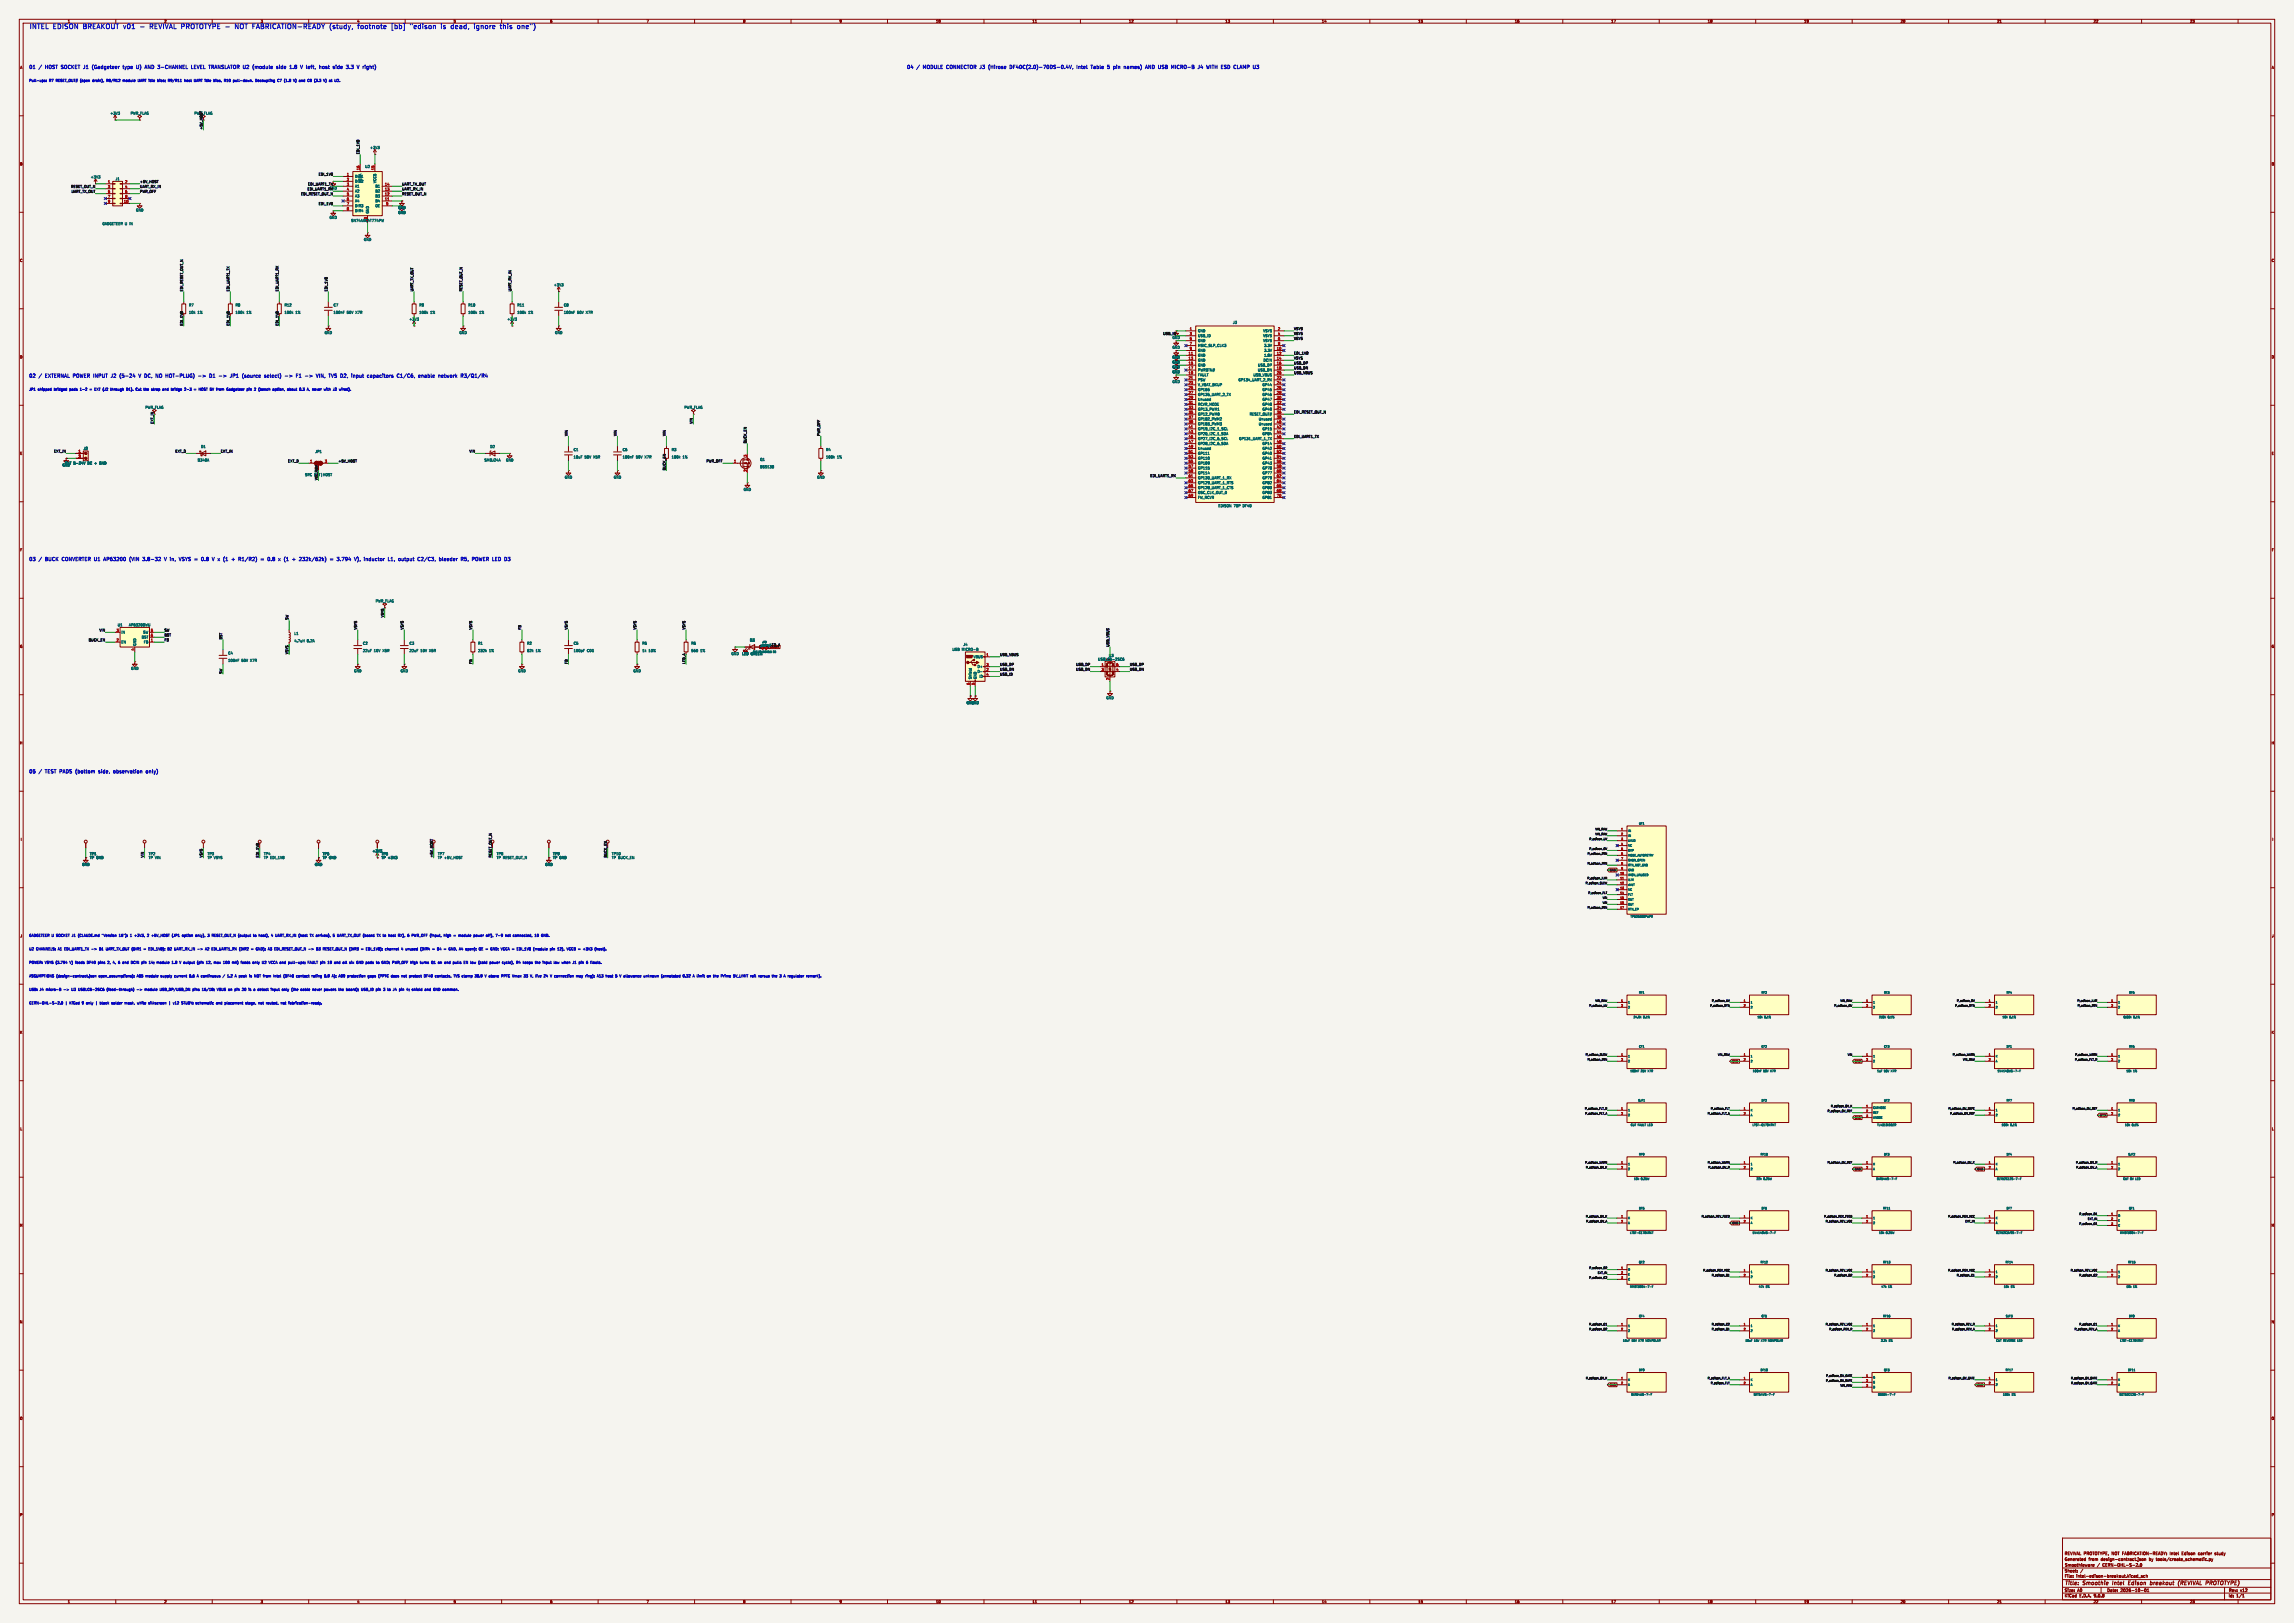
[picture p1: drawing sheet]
<svg xmlns="http://www.w3.org/2000/svg" width="1189mm" height="841mm" viewBox="0 0 1189 841" stroke-linecap="round" stroke-linejoin="round" font-family="sans-serif">
<defs><g id="words">
<g font-size="3.5" fill="#0000c2">
<text x="15" y="16">INTEL</text>
<text x="28" y="16">EDISON</text>
<text x="44" y="16">BREAKOUT v01</text>
<text x="82" y="16">REVIVAL PROTOTYPE -</text>
<text x="129" y="16">NOT</text>
<text x="139" y="16">FABRICATION-READY</text>
<text x="180" y="16">(study,</text>
<text x="196" y="16">footnote</text>
<text x="214" y="16">[bb]</text>
<text x="225" y="16">&quot;edison</text>
<text x="242" y="16">is</text>
<text x="248" y="16">dead,</text>
<text x="261" y="16">ignore</text>
<text x="276" y="16">this</text>
</g>
<g font-size="2.8" fill="#840000">
<text x="1070" y="822">Title:</text>
<text x="1080" y="822">Smoothie</text>
<text x="1096" y="822">Intel</text>
<text x="1105" y="822">Edison</text>
<text x="1117" y="822">breakout</text>
<text x="1132" y="822">(REVIVAL</text>
<text x="1147" y="822">PROTOTYPE)</text>
</g>
<g font-size="2.5" fill="#0000c2">
<text x="15" y="36">01</text>
<text x="23" y="36">HOST SOCKET J1</text>
<text x="48" y="36">(Gadgeteer</text>
<text x="64" y="36">type</text>
<text x="71" y="36">U)</text>
<text x="76" y="36">AND 3-CHANNEL</text>
<text x="100" y="36">LEVEL TRANSLATOR U2</text>
<text x="132" y="36">(module</text>
<text x="144" y="36">side</text>
<text x="151" y="36">1.8</text>
<text x="157" y="36">V left,</text>
<text x="167" y="36">host</text>
<text x="174" y="36">side</text>
<text x="181" y="36">3.3</text>
<text x="187" y="36">V right)</text>
<text x="470" y="36">04</text>
<text x="478" y="36">MODULE CONNECTOR J3</text>
<text x="512" y="36">(Hirose</text>
<text x="524" y="36">DF40C(2.0)-70DS-0.4V,</text>
<text x="558" y="36">Intel</text>
<text x="566" y="36">Table</text>
<text x="574" y="36">5</text>
<text x="578" y="36">pin</text>
<text x="583" y="36">names)</text>
<text x="595" y="36">AND USB MICRO-B</text>
<text x="622" y="36">J4</text>
<text x="627" y="36">WITH ESD CLAMP U3</text>
<text x="15" y="196">02</text>
<text x="23" y="196">EXTERNAL POWER INPUT J2</text>
<text x="62" y="196">(5-24</text>
<text x="72" y="196">V DC, NO HOT-PLUG)</text>
<text x="109" y="196">D1</text>
<text x="114" y="196">-&gt;</text>
<text x="120" y="196">JP1</text>
<text x="127" y="196">(source</text>
<text x="138" y="196">select)</text>
<text x="149" y="196">-&gt;</text>
<text x="155" y="196">F1</text>
<text x="160" y="196">-&gt;</text>
<text x="165" y="196">VIN, TVS D2,</text>
<text x="184" y="196">input</text>
<text x="192" y="196">capacitors</text>
<text x="208" y="196">C1/C6,</text>
<text x="219" y="196">enable</text>
<text x="229" y="196">network</text>
<text x="241" y="196">R3/Q1/R4</text>
<text x="15" y="291">03</text>
<text x="23" y="291">BUCK</text>
<text x="32" y="291">CONVERTER U1</text>
<text x="54" y="291">AP63200</text>
<text x="67" y="291">(VIN</text>
<text x="74" y="291">3.8-32</text>
<text x="86" y="291">V in,</text>
<text x="93" y="291">VSYS =</text>
<text x="105" y="291">0.8</text>
<text x="111" y="291">V x (1</text>
<text x="121" y="291">+</text>
<text x="125" y="291">R1/R2)</text>
<text x="140" y="291">0.8</text>
<text x="146" y="291">x (1</text>
<text x="153" y="291">+</text>
<text x="157" y="291">232k/62k)</text>
<text x="173" y="291">=</text>
<text x="177" y="291">3.794</text>
<text x="186" y="291">V),</text>
<text x="191" y="291">inductor</text>
<text x="203" y="291">L1,</text>
<text x="209" y="291">output</text>
<text x="219" y="291">C2/C3,</text>
<text x="230" y="291">bleeder</text>
<text x="242" y="291">R5,</text>
<text x="247" y="291">POWER LED D3</text>
<text x="15" y="401">05</text>
<text x="23" y="401">TEST PADS (bottom</text>
<text x="51" y="401">side,</text>
<text x="59" y="401">observation</text>
<text x="76" y="401">only)</text>
</g>
<g font-size="2.1" fill="#840000">
<text x="1070" y="809">Generated</text>
<text x="1070" y="806">REVIVAL PROTOTYPE, NOT FABRICATION-READY:</text>
<text x="1083" y="809">from</text>
<text x="1089" y="809">design-contract.json</text>
<text x="1114" y="809">by</text>
<text x="1118" y="809">tools/create_schematic.py</text>
<text x="1125" y="806">Intel</text>
<text x="1131" y="806">Edison</text>
<text x="1140" y="806">carrier</text>
<text x="1149" y="806">study</text>
<text x="1070" y="815">Sheet:</text>
<text x="1070" y="812">Smoothieware</text>
<text x="1087" y="812">/</text>
<text x="1091" y="812">CERN-OHL-S-2.0</text>
<text x="1070" y="818">File:</text>
<text x="1076" y="818">intel-edison-breakout.kicad_sch</text>
<text x="1070" y="828">KiCad</text>
<text x="1070" y="825">Size:</text>
<text x="1077" y="825">A0</text>
<text x="1078" y="828">E.D.A.</text>
<text x="1085" y="828">9.0.8</text>
<text x="1092" y="825">Date:</text>
<text x="1099" y="825">2026-10-01</text>
<text x="1155" y="825">Rev:</text>
<text x="1155" y="828">Id:</text>
<text x="1159" y="828">1/1</text>
<text x="1161" y="825">v12</text>
</g>
<g font-size="1.8" fill="#0000c2">
<text x="35" y="12">1</text>
<text x="135" y="12">3</text>
<text x="185" y="12">4</text>
<text x="15" y="43">Pull-ups:</text>
<text x="25" y="43">R7</text>
<text x="29" y="43">RESET_OUT# (open</text>
<text x="48" y="43">drain),</text>
<text x="56" y="43">R8/R12</text>
<text x="65" y="43">module</text>
<text x="73" y="43">UART idle</text>
<text x="83" y="43">bias;</text>
<text x="89" y="43">R9/R11</text>
<text x="97" y="43">host</text>
<text x="103" y="43">UART idle</text>
<text x="113" y="43">bias,</text>
<text x="119" y="43">R10</text>
<text x="124" y="43">pull-down.</text>
<text x="136" y="43">Decoupling</text>
<text x="147" y="43">C7</text>
<text x="151" y="43">(1.8</text>
<text x="156" y="43">V)</text>
<text x="159" y="43">and</text>
<text x="164" y="43">C8</text>
<text x="167" y="43">(3.3</text>
<text x="172" y="43">V)</text>
<text x="175" y="43">at</text>
<text x="15" y="203">JP1</text>
<text x="20" y="203">shipped</text>
<text x="28" y="203">bridged</text>
<text x="36" y="203">pads</text>
<text x="42" y="203">1-2</text>
<text x="50" y="203">EXT (J2</text>
<text x="59" y="203">through</text>
<text x="67" y="203">D1).</text>
<text x="72" y="203">Cut</text>
<text x="76" y="203">the</text>
<text x="81" y="203">strap</text>
<text x="87" y="203">and</text>
<text x="91" y="203">bridge</text>
<text x="98" y="203">2-3</text>
<text x="103" y="203">=</text>
<text x="106" y="203">HOST 5V</text>
<text x="116" y="203">from</text>
<text x="121" y="203">Gadgeteer</text>
<text x="132" y="203">pin</text>
<text x="136" y="203">2</text>
<text x="138" y="203">(bench</text>
<text x="146" y="203">option,</text>
<text x="154" y="203">about</text>
<text x="160" y="203">0.3</text>
<text x="164" y="203">A, never</text>
<text x="173" y="203">with</text>
<text x="178" y="203">J2</text>
<text x="182" y="203">wired).</text>
<text x="15" y="486">GADGETEER U SOCKET J1</text>
<text x="41" y="486">(CLAUDE.md</text>
<text x="54" y="486">&quot;Version</text>
<text x="63" y="486">16&quot;):</text>
<text x="71" y="486">+3V3,</text>
<text x="78" y="486">2</text>
<text x="80" y="486">+5V_HOST</text>
<text x="91" y="486">(JP1</text>
<text x="97" y="486">option</text>
<text x="104" y="486">only),</text>
<text x="110" y="486">3</text>
<text x="113" y="486">RESET_OUT_N (output</text>
<text x="134" y="486">to</text>
<text x="137" y="486">host),</text>
<text x="144" y="486">4</text>
<text x="147" y="486">UART_RX_IN (host</text>
<text x="165" y="486">TX arrives),</text>
<text x="177" y="486">5</text>
<text x="180" y="486">UART_TX_OUT (board</text>
<text x="201" y="486">TX to</text>
<text x="207" y="486">host</text>
<text x="212" y="486">RX),</text>
<text x="217" y="486">6</text>
<text x="220" y="486">PWR_OFF (input,</text>
<text x="237" y="486">high</text>
<text x="242" y="486">=</text>
<text x="245" y="486">module</text>
<text x="253" y="486">power</text>
<text x="259" y="486">off),</text>
<text x="265" y="486">7-9</text>
<text x="270" y="486">not</text>
<text x="274" y="486">connected,</text>
<text x="15" y="493">U2</text>
<text x="19" y="493">CHANNELS:</text>
<text x="30" y="493">A1</text>
<text x="34" y="493">EDI_UART1_TX -&gt;</text>
<text x="52" y="493">B1</text>
<text x="56" y="493">UART_TX_OUT (DIR1</text>
<text x="79" y="493">EDI_1V8);</text>
<text x="89" y="493">B2</text>
<text x="92" y="493">UART_RX_IN -&gt;</text>
<text x="109" y="493">A2</text>
<text x="112" y="493">EDI_UART1_RX</text>
<text x="127" y="493">(DIR2</text>
<text x="133" y="493">=</text>
<text x="136" y="493">GND);</text>
<text x="142" y="493">A3</text>
<text x="146" y="493">EDI_RESET_OUT_N -&gt;</text>
<text x="168" y="493">B3</text>
<text x="172" y="493">RESET_OUT_N (DIR3</text>
<text x="192" y="493">=</text>
<text x="194" y="493">EDI_1V8);</text>
<text x="205" y="493">channel</text>
<text x="213" y="493">4</text>
<text x="216" y="493">unused</text>
<text x="223" y="493">(DIR4</text>
<text x="230" y="493">=</text>
<text x="233" y="493">B4</text>
<text x="236" y="493">=</text>
<text x="239" y="493">GND, A4</text>
<text x="248" y="493">open);</text>
<text x="255" y="493">OE =</text>
<text x="262" y="493">GND; VCCA =</text>
<text x="276" y="493">EDI_1V8</text>
<text x="285" y="493">(module</text>
<text x="294" y="493">pin</text>
<text x="298" y="493">12),</text>
<text x="303" y="493">VCCB =</text>
<text x="311" y="493">+3V3</text>
<text x="15" y="500">POWER: VSYS (3.794</text>
<text x="36" y="500">V)</text>
<text x="40" y="500">feeds</text>
<text x="46" y="500">DF40</text>
<text x="52" y="500">pins</text>
<text x="57" y="500">2,</text>
<text x="60" y="500">4,</text>
<text x="63" y="500">6</text>
<text x="65" y="500">and</text>
<text x="70" y="500">DCIN</text>
<text x="75" y="500">pin</text>
<text x="80" y="500">14;</text>
<text x="84" y="500">module</text>
<text x="92" y="500">1.8</text>
<text x="96" y="500">V output</text>
<text x="106" y="500">(pin</text>
<text x="110" y="500">12,</text>
<text x="115" y="500">max</text>
<text x="120" y="500">100</text>
<text x="124" y="500">mA)</text>
<text x="129" y="500">feeds</text>
<text x="136" y="500">only</text>
<text x="141" y="500">U2</text>
<text x="144" y="500">VCCA and</text>
<text x="155" y="500">pull-ups;</text>
<text x="165" y="500">FAULT pin</text>
<text x="176" y="500">19</text>
<text x="179" y="500">and</text>
<text x="184" y="500">all</text>
<text x="188" y="500">six</text>
<text x="192" y="500">GND pads</text>
<text x="202" y="500">to</text>
<text x="205" y="500">GND; PWR_OFF high</text>
<text x="226" y="500">turns</text>
<text x="232" y="500">Q1</text>
<text x="236" y="500">on</text>
<text x="239" y="500">and</text>
<text x="244" y="500">pulls</text>
<text x="249" y="500">EN low</text>
<text x="257" y="500">(cold</text>
<text x="263" y="500">power</text>
<text x="270" y="500">cycle),</text>
<text x="278" y="500">R4</text>
<text x="281" y="500">keeps</text>
<text x="288" y="500">the</text>
<text x="292" y="500">input</text>
<text x="298" y="500">low</text>
<text x="302" y="500">when</text>
<text x="308" y="500">J1</text>
<text x="312" y="500">pin</text>
<text x="15" y="507">ASSUMPTIONS</text>
<text x="29" y="507">(design-contract.json</text>
<text x="51" y="507">open_assumptions):</text>
<text x="71" y="507">A05</text>
<text x="76" y="507">module</text>
<text x="84" y="507">supply</text>
<text x="91" y="507">current</text>
<text x="99" y="507">0.6</text>
<text x="103" y="507">A continuous</text>
<text x="117" y="507">/</text>
<text x="120" y="507">1.2</text>
<text x="124" y="507">A peak</text>
<text x="132" y="507">is</text>
<text x="135" y="507">NOT from</text>
<text x="145" y="507">Intel</text>
<text x="150" y="507">(DF40</text>
<text x="157" y="507">contact</text>
<text x="165" y="507">rating</text>
<text x="172" y="507">0.9</text>
<text x="176" y="507">A);</text>
<text x="180" y="507">A09</text>
<text x="185" y="507">protection</text>
<text x="195" y="507">gaps</text>
<text x="201" y="507">(PPTC</text>
<text x="208" y="507">does</text>
<text x="213" y="507">not</text>
<text x="218" y="507">protect</text>
<text x="226" y="507">DF40</text>
<text x="232" y="507">contacts,</text>
<text x="241" y="507">TVS clamp</text>
<text x="253" y="507">38.9</text>
<text x="258" y="507">V above</text>
<text x="267" y="507">PPTC Vmax</text>
<text x="279" y="507">33</text>
<text x="283" y="507">V, live</text>
<text x="290" y="507">24</text>
<text x="294" y="507">V connection</text>
<text x="307" y="507">may</text>
<text x="312" y="507">ring);</text>
<text x="319" y="507">A13</text>
<text x="323" y="507">host</text>
<text x="329" y="507">5</text>
<text x="331" y="507">V allowance</text>
<text x="344" y="507">unknown</text>
<text x="353" y="507">(annotated</text>
<text x="365" y="507">0.32</text>
<text x="370" y="507">A limit</text>
<text x="378" y="507">on</text>
<text x="381" y="507">the</text>
<text x="385" y="507">Prime</text>
<text x="392" y="507">5V_LIMIT</text>
<text x="401" y="507">rail</text>
<text x="405" y="507">versus</text>
<text x="413" y="507">the</text>
<text x="417" y="507">3</text>
<text x="419" y="507">A regulator</text>
<text x="15" y="514">USB:</text>
<text x="21" y="514">J4</text>
<text x="24" y="514">micro-B</text>
<text x="38" y="514">U3</text>
<text x="41" y="514">USBLC6-2SC6</text>
<text x="56" y="514">(feed-through)</text>
<text x="72" y="514">-&gt;</text>
<text x="76" y="514">module</text>
<text x="84" y="514">USB_DP/USB_DN</text>
<text x="102" y="514">pins</text>
<text x="107" y="514">16/18;</text>
<text x="115" y="514">VBUS</text>
<text x="121" y="514">on</text>
<text x="124" y="514">pin</text>
<text x="128" y="514">20</text>
<text x="132" y="514">is</text>
<text x="135" y="514">a</text>
<text x="137" y="514">detect</text>
<text x="144" y="514">input</text>
<text x="150" y="514">only</text>
<text x="155" y="514">(the</text>
<text x="160" y="514">cable</text>
<text x="166" y="514">never</text>
<text x="173" y="514">powers</text>
<text x="180" y="514">the</text>
<text x="184" y="514">board);</text>
<text x="192" y="514">USB_ID</text>
<text x="200" y="514">pin</text>
<text x="204" y="514">3</text>
<text x="207" y="514">to</text>
<text x="210" y="514">J4</text>
<text x="213" y="514">pin</text>
<text x="217" y="514">4;</text>
<text x="220" y="514">shield</text>
<text x="227" y="514">and</text>
<text x="232" y="514">GND common.</text>
<text x="15" y="521">CERN-OHL-S-2.0</text>
<text x="34" y="521">|</text>
<text x="36" y="521">KiCad</text>
<text x="43" y="521">9</text>
<text x="45" y="521">only</text>
<text x="50" y="521">|</text>
<text x="53" y="521">black</text>
<text x="59" y="521">solder</text>
<text x="66" y="521">mask,</text>
<text x="73" y="521">white</text>
<text x="79" y="521">silkscreen</text>
<text x="89" y="521">|</text>
<text x="92" y="521">v12</text>
<text x="96" y="521">STUDY: schematic</text>
<text x="115" y="521">and</text>
<text x="119" y="521">placement</text>
<text x="130" y="521">stage,</text>
<text x="137" y="521">not</text>
<text x="142" y="521">routed,</text>
<text x="149" y="521">not</text>
<text x="154" y="521">fabrication-ready.</text>
</g>
<g font-size="1.8" fill="#840000">
<text x="85" y="12">2</text>
<text x="235" y="12">5</text>
<text x="285" y="12">6</text>
<text x="335" y="12">7</text>
<text x="385" y="12">8</text>
<text x="435" y="12">9</text>
<text x="485" y="12">10</text>
<text x="535" y="12">11</text>
<text x="585" y="12">12</text>
<text x="635" y="12">13</text>
<text x="685" y="12">14</text>
<text x="735" y="12">15</text>
<text x="785" y="12">16</text>
<text x="835" y="12">17</text>
<text x="885" y="12">18</text>
<text x="935" y="12">19</text>
<text x="985" y="12">20</text>
<text x="1035" y="12">21</text>
<text x="1085" y="12">22</text>
<text x="1135" y="12">23</text>
<text x="10" y="36">A</text>
<text x="1177" y="36">A</text>
<text x="10" y="86">B</text>
<text x="1177" y="86">B</text>
<text x="10" y="136">C</text>
<text x="1177" y="136">C</text>
<text x="10" y="186">D</text>
<text x="608" y="186">GND</text>
<text x="1177" y="186">D</text>
<text x="608" y="189">GND</text>
<text x="608" y="191">GND</text>
<text x="10" y="236">E</text>
<text x="1177" y="236">E</text>
<text x="10" y="286">F</text>
<text x="1177" y="286">F</text>
<text x="10" y="336">G</text>
<text x="1177" y="336">G</text>
<text x="10" y="386">H</text>
<text x="1177" y="386">H</text>
<text x="11" y="436">I</text>
<text x="1178" y="436">I</text>
<text x="10" y="486">J</text>
<text x="1177" y="486">J</text>
<text x="10" y="536">K</text>
<text x="1177" y="536">K</text>
<text x="10" y="586">L</text>
<text x="1177" y="586">L</text>
<text x="10" y="636">M</text>
<text x="1177" y="636">M</text>
<text x="10" y="686">N</text>
<text x="1177" y="686">N</text>
<text x="10" y="736">O</text>
<text x="1177" y="736">O</text>
<text x="10" y="786">P</text>
<text x="1177" y="786">P</text>
<text x="35" y="831">1</text>
<text x="85" y="831">2</text>
<text x="135" y="831">3</text>
<text x="185" y="831">4</text>
<text x="235" y="831">5</text>
<text x="285" y="831">6</text>
<text x="335" y="831">7</text>
<text x="385" y="831">8</text>
<text x="435" y="831">9</text>
<text x="485" y="831">10</text>
<text x="535" y="831">11</text>
<text x="585" y="831">12</text>
<text x="635" y="831">13</text>
<text x="685" y="831">14</text>
<text x="735" y="831">15</text>
<text x="785" y="831">16</text>
<text x="835" y="831">17</text>
<text x="885" y="831">18</text>
<text x="935" y="831">19</text>
<text x="985" y="831">20</text>
<text x="1035" y="831">21</text>
<text x="1085" y="831">22</text>
<text x="1135" y="831">23</text>
</g>
<g font-size="1.8" fill="#006464">
<text x="57" y="60">+3V3</text>
<text x="68" y="60">PWR_FLAG</text>
<text x="101" y="60">PWR_FLAG</text>
<text x="192" y="77">+3V3</text>
<text x="189" y="87">U2</text>
<text x="47" y="93">+3V3</text>
<text x="60" y="94">J1</text>
<text x="184" y="92">DIR1</text>
<text x="184" y="95">DIR2</text>
<text x="188" y="95" transform="rotate(-90 188 95)">VCCA</text>
<text x="195" y="95" transform="rotate(-90 195 95)">VCCB</text>
<text x="184" y="97">A1</text>
<text x="184" y="100">A2</text>
<text x="194" y="97">B1</text>
<text x="194" y="100">B2</text>
<text x="184" y="102">A3</text>
<text x="184" y="105">A4</text>
<text x="184" y="108">DIR3</text>
<text x="194" y="102">B3</text>
<text x="194" y="105">B4</text>
<text x="194" y="108">OE</text>
<text x="70" y="110">GND</text>
<text x="171" y="114">GND</text>
<text x="184" y="110">DIR4</text>
<text x="191" y="111" transform="rotate(-90 191 111)">GND</text>
<text x="206" y="109">GND</text>
<text x="206" y="111">GND</text>
<text x="53" y="117">GADGETEER U IN</text>
<text x="182" y="115">SN74AXC4T774PW</text>
<text x="190" y="115" transform="rotate(-90 190 115)">10</text>
<text x="188" y="125">GND</text>
<text x="287" y="148">+3V3</text>
<text x="98" y="159">R7</text>
<text x="122" y="159">R8</text>
<text x="147" y="159">R12</text>
<text x="173" y="159">C7</text>
<text x="217" y="159">R9</text>
<text x="243" y="159">R10</text>
<text x="268" y="159">R11</text>
<text x="292" y="159">C8</text>
<text x="98" y="163">10k</text>
<text x="102" y="163">1%</text>
<text x="122" y="163">100k</text>
<text x="128" y="163">1%</text>
<text x="147" y="163">100k</text>
<text x="153" y="163">1%</text>
<text x="173" y="163">100nF</text>
<text x="180" y="163">50V</text>
<text x="184" y="163">X7R</text>
<text x="212" y="166">+3V3</text>
<text x="217" y="163">100k</text>
<text x="223" y="163">1%</text>
<text x="243" y="163">100k</text>
<text x="248" y="163">1%</text>
<text x="263" y="166">+3V3</text>
<text x="268" y="163">100k</text>
<text x="274" y="163">1%</text>
<text x="292" y="163">100nF</text>
<text x="299" y="163">50V</text>
<text x="304" y="163">X7R</text>
<text x="639" y="168">J3</text>
<text x="168" y="173">GND</text>
<text x="238" y="173">GND</text>
<text x="288" y="173">GND</text>
<text x="621" y="172">GND</text>
<text x="655" y="172">VSYS</text>
<text x="608" y="176">GND</text>
<text x="621" y="175">USB_ID</text>
<text x="621" y="177">GND</text>
<text x="621" y="180">MSIC_SLP_CLK3</text>
<text x="655" y="175">VSYS</text>
<text x="655" y="177">VSYS</text>
<text x="655" y="180">3.3V</text>
<text x="608" y="181">GND</text>
<text x="621" y="182">GND</text>
<text x="621" y="185">GND</text>
<text x="655" y="182">3.3V</text>
<text x="655" y="185">1.8V</text>
<text x="621" y="188">GND</text>
<text x="621" y="190">GND</text>
<text x="652" y="190">USB_DP</text>
<text x="655" y="188">DCIN</text>
<text x="608" y="194">GND</text>
<text x="621" y="193">PWRBTN#</text>
<text x="621" y="195">FAULT</text>
<text x="621" y="198">PSW</text>
<text x="642" y="198">GP134_UART_2_RX</text>
<text x="650" y="195">USB_VBUS</text>
<text x="652" y="193">USB_DN</text>
<text x="608" y="199">GND</text>
<text x="621" y="200">V_VBAT_BKUP</text>
<text x="621" y="203">GP165</text>
<text x="654" y="200">GP44</text>
<text x="654" y="203">GP45</text>
<text x="621" y="205">GP135_UART_2_TX</text>
<text x="621" y="208">Unused</text>
<text x="654" y="205">GP46</text>
<text x="654" y="208">GP47</text>
<text x="75" y="212">PWR_FLAG</text>
<text x="355" y="212">PWR_FLAG</text>
<text x="621" y="210">RCVR_MODE</text>
<text x="621" y="213">GP13_PWM1</text>
<text x="621" y="215">GP12_PWM0</text>
<text x="648" y="215">RESET_OUT#</text>
<text x="654" y="210">GP48</text>
<text x="654" y="213">GP49</text>
<text x="621" y="218">GP182_PWM2</text>
<text x="621" y="221">GP183_PWM3</text>
<text x="652" y="218">Unused</text>
<text x="652" y="221">Unused</text>
<text x="621" y="223">GP19_I2C_1_SCL</text>
<text x="621" y="226">GP20_I2C_1_SDA</text>
<text x="654" y="223">GP15</text>
<text x="654" y="226">GP84</text>
<text x="43" y="233">J2</text>
<text x="104" y="232">D1</text>
<text x="254" y="232">D2</text>
<text x="297" y="234">C1</text>
<text x="323" y="234">C6</text>
<text x="348" y="234">R3</text>
<text x="428" y="234">R4</text>
<text x="621" y="228">GP27_I2C_6_SCL</text>
<text x="621" y="231">GP28_I2C_6_SDA</text>
<text x="621" y="233">Unused</text>
<text x="642" y="228">GP131_UART_1_TX</text>
<text x="654" y="231">GP14</text>
<text x="654" y="233">GP42</text>
<text x="102" y="239">B340A</text>
<text x="163" y="235">JP1</text>
<text x="251" y="239">SMBJ24A</text>
<text x="262" y="239">GND</text>
<text x="297" y="238">10uF</text>
<text x="303" y="238">50V</text>
<text x="308" y="238">X5R</text>
<text x="323" y="238">100nF</text>
<text x="330" y="238">50V</text>
<text x="334" y="238">X7R</text>
<text x="348" y="238">100k</text>
<text x="354" y="238">1%</text>
<text x="394" y="239">Q1</text>
<text x="428" y="238">100k</text>
<text x="434" y="238">1%</text>
<text x="621" y="236">GP111</text>
<text x="621" y="238">GP110</text>
<text x="654" y="236">GP40</text>
<text x="654" y="238">GP41</text>
<text x="32" y="242">GND</text>
<text x="34" y="241">EXT 5-24V</text>
<text x="46" y="241">DC +</text>
<text x="52" y="241">GND</text>
<text x="394" y="243">BSS138</text>
<text x="621" y="241">GP109</text>
<text x="621" y="243">GP115</text>
<text x="621" y="246">GP114</text>
<text x="654" y="241">GP43</text>
<text x="654" y="243">GP78</text>
<text x="654" y="246">GP77</text>
<text x="158" y="247">SRC EXT|HOST</text>
<text x="293" y="248">GND</text>
<text x="318" y="248">GND</text>
<text x="423" y="248">GND</text>
<text x="621" y="249">GP130_UART_1_RX</text>
<text x="621" y="251">GP129_UART_1_RTS</text>
<text x="654" y="249">GP79</text>
<text x="654" y="251">GP82</text>
<text x="385" y="255">GND</text>
<text x="621" y="254">GP128_UART_1_CTS</text>
<text x="621" y="256">OSC_CLK_OUT_0</text>
<text x="654" y="254">GP80</text>
<text x="654" y="256">GP83</text>
<text x="621" y="259">FW_RCVR</text>
<text x="631" y="263">EDISON</text>
<text x="639" y="263">70P</text>
<text x="644" y="263">DF40</text>
<text x="654" y="259">GP81</text>
<text x="195" y="312">PWR_FLAG</text>
<text x="61" y="325">U1</text>
<text x="63" y="329">IN</text>
<text x="67" y="325">AP63200WU</text>
<text x="74" y="329">SW</text>
<text x="152" y="329">L1</text>
<text x="63" y="334">EN</text>
<text x="71" y="335" transform="rotate(-90 71 335)">GND</text>
<text x="73" y="331">BST</text>
<text x="74" y="334">FB</text>
<text x="152" y="333">4.7uH</text>
<text x="159" y="333">8.2A</text>
<text x="188" y="334">C2</text>
<text x="212" y="334">C3</text>
<text x="248" y="334">R1</text>
<text x="273" y="334">R2</text>
<text x="297" y="334">C5</text>
<text x="333" y="334">R5</text>
<text x="358" y="334">R6</text>
<text x="389" y="333">D3</text>
<text x="499" y="335">J4</text>
<text x="118" y="339">C4</text>
<text x="188" y="338">22uF</text>
<text x="194" y="338">10V</text>
<text x="198" y="338">X5R</text>
<text x="212" y="338">22uF</text>
<text x="218" y="338">10V</text>
<text x="223" y="338">X5R</text>
<text x="248" y="338">232k</text>
<text x="253" y="338">1%</text>
<text x="273" y="338">62k</text>
<text x="278" y="338">1%</text>
<text x="297" y="338">100pF</text>
<text x="304" y="338">C0G</text>
<text x="333" y="338">1k</text>
<text x="336" y="338">10%</text>
<text x="358" y="338">560</text>
<text x="363" y="338">1%</text>
<text x="379" y="340">GND</text>
<text x="384" y="340">LED GREEN</text>
<text x="494" y="337">USB</text>
<text x="498" y="337">MICRO-B</text>
<text x="504" y="341">VBUS</text>
<text x="575" y="341">U3</text>
<text x="68" y="347">GND</text>
<text x="118" y="343">100nF</text>
<text x="125" y="343">50V</text>
<text x="130" y="343">X7R</text>
<text x="506" y="346">D+</text>
<text x="569" y="342">USBLC6-2SC6</text>
<text x="575" y="342" transform="rotate(-90 575 342)">5</text>
<text x="183" y="349">GND</text>
<text x="208" y="349">GND</text>
<text x="268" y="349">GND</text>
<text x="328" y="349">GND</text>
<text x="504" y="352" transform="rotate(-90 504 352)">Shield</text>
<text x="506" y="352" transform="rotate(-90 506 352)">GND</text>
<text x="506" y="349">D-</text>
<text x="507" y="351">ID</text>
<text x="501" y="365">GND</text>
<text x="503" y="365">GND</text>
<text x="573" y="363">GND</text>
<text x="46" y="443">TP1</text>
<text x="77" y="443">TP2</text>
<text x="107" y="443">TP3</text>
<text x="137" y="443">TP4</text>
<text x="167" y="443">TP5</text>
<text x="193" y="442">+3V3</text>
<text x="198" y="443">TP6</text>
<text x="227" y="443">TP7</text>
<text x="257" y="443">TP8</text>
<text x="286" y="443">TP9</text>
<text x="317" y="443">TP10</text>
<text x="42" y="449">GND</text>
<text x="46" y="445">TP GND</text>
<text x="77" y="445">TP VIN</text>
<text x="107" y="445">TP VSYS</text>
<text x="137" y="445">TP EDI_1V8</text>
<text x="163" y="449">GND</text>
<text x="167" y="445">TP GND</text>
<text x="198" y="445">TP +3V3</text>
<text x="227" y="445">TP +5V_HOST</text>
<text x="257" y="445">TP RESET_OUT_N</text>
<text x="282" y="449">GND</text>
<text x="286" y="445">TP GND</text>
<text x="317" y="445">TP BUCK_EN</text>
</g>
<g font-size="1.8" fill="#0f0f0f">
<text x="105" y="67" transform="rotate(-90 105 67)">+5V_HOST</text>
<text x="186" y="80" transform="rotate(-90 186 80)">EDI_1V8</text>
<text x="72" y="95">+5V_HOST</text>
<text x="165" y="91">EDI_1V8</text>
<text x="37" y="97">RESET_OUT_N</text>
<text x="37" y="100">UART_TX_OUT</text>
<text x="72" y="100">PWR_OFF</text>
<text x="72" y="97">UART_RX_IN</text>
<text x="156" y="101">EDI_RESET_OUT_N</text>
<text x="159" y="99">EDI_UART1_RX</text>
<text x="160" y="96">EDI_UART1_TX</text>
<text x="171" y="98">GND</text>
<text x="208" y="101">RESET_OUT_N</text>
<text x="208" y="96">UART_TX_OUT</text>
<text x="208" y="99">UART_RX_IN</text>
<text x="165" y="106">EDI_1V8</text>
<text x="95" y="151" transform="rotate(-90 95 151)">EDI_RESET_OUT_N</text>
<text x="119" y="151" transform="rotate(-90 119 151)">EDI_UART1_TX</text>
<text x="144" y="151" transform="rotate(-90 144 151)">EDI_UART1_RX</text>
<text x="170" y="151" transform="rotate(-90 170 151)">EDI_1V8</text>
<text x="214" y="151" transform="rotate(-90 214 151)">UART_TX_OUT</text>
<text x="240" y="151" transform="rotate(-90 240 151)">RESET_OUT_N</text>
<text x="265" y="151" transform="rotate(-90 265 151)">UART_RX_IN</text>
<text x="95" y="169" transform="rotate(-90 95 169)">EDI_1V8</text>
<text x="119" y="169" transform="rotate(-90 119 169)">EDI_1V8</text>
<text x="144" y="169" transform="rotate(-90 144 169)">EDI_1V8</text>
<text x="603" y="174">USB_ID</text>
<text x="671" y="171">VSYS</text>
<text x="671" y="174">VSYS</text>
<text x="671" y="176">VSYS</text>
<text x="671" y="184">EDI_1V8</text>
<text x="671" y="186">VSYS</text>
<text x="671" y="189">USB_DP</text>
<text x="671" y="191">USB_DN</text>
<text x="671" y="194">USB_VBUS</text>
<text x="671" y="214">EDI_RESET_OUT_N</text>
<text x="80" y="220" transform="rotate(-90 80 220)">EXT_IN</text>
<text x="359" y="220" transform="rotate(-90 359 220)">VIN</text>
<text x="294" y="226" transform="rotate(-90 294 226)">VIN</text>
<text x="320" y="226" transform="rotate(-90 320 226)">VIN</text>
<text x="345" y="226" transform="rotate(-90 345 226)">VIN</text>
<text x="425" y="226" transform="rotate(-90 425 226)">PWR_OFF</text>
<text x="671" y="227">EDI_UART1_TX</text>
<text x="387" y="230" transform="rotate(-90 387 230)">BUCK_EN</text>
<text x="28" y="235">EXT_IN</text>
<text x="91" y="235">EXT_D</text>
<text x="114" y="235">EXT_IN</text>
<text x="149" y="240">EXT_D</text>
<text x="175" y="240">+5V_HOST</text>
<text x="243" y="235">VIN</text>
<text x="366" y="240">PWR_OFF</text>
<text x="165" y="243" transform="rotate(-90 165 243)">2</text>
<text x="345" y="244" transform="rotate(-90 345 244)">BUCK_EN</text>
<text x="165" y="249" transform="rotate(-90 165 249)">VIN_RAW</text>
<text x="596" y="247">EDI_UART1_RX</text>
<text x="150" y="321" transform="rotate(-90 150 321)">SW</text>
<text x="199" y="320" transform="rotate(-90 199 320)">VSYS</text>
<text x="51" y="327">VIN</text>
<text x="85" y="327">SW</text>
<text x="85" y="330">BST</text>
<text x="185" y="326" transform="rotate(-90 185 326)">VSYS</text>
<text x="209" y="326" transform="rotate(-90 209 326)">VSYS</text>
<text x="245" y="326" transform="rotate(-90 245 326)">VSYS</text>
<text x="270" y="326" transform="rotate(-90 270 326)">FB</text>
<text x="294" y="326" transform="rotate(-90 294 326)">VSYS</text>
<text x="330" y="326" transform="rotate(-90 330 326)">VSYS</text>
<text x="355" y="326" transform="rotate(-90 355 326)">VSYS</text>
<text x="46" y="332">BUCK_EN</text>
<text x="85" y="332">FB</text>
<text x="115" y="331" transform="rotate(-90 115 331)">BST</text>
<text x="399" y="335">LED_A</text>
<text x="575" y="335" transform="rotate(-90 575 335)">USB_VBUS</text>
<text x="150" y="339" transform="rotate(-90 150 339)">VSYS</text>
<text x="518" y="340">USB_VBUS</text>
<text x="245" y="344" transform="rotate(-90 245 344)">FB</text>
<text x="294" y="344" transform="rotate(-90 294 344)">FB</text>
<text x="355" y="344" transform="rotate(-90 355 344)">LED_A</text>
<text x="518" y="348">USB_DN</text>
<text x="518" y="345">USB_DP</text>
<text x="558" y="348">USB_DN</text>
<text x="558" y="345">USB_DP</text>
<text x="585" y="345">USB_DP</text>
<text x="585" y="348">USB_DN</text>
<text x="115" y="349" transform="rotate(-90 115 349)">SW</text>
<text x="518" y="350">USB_ID</text>
<text x="75" y="444" transform="rotate(-90 75 444)">VIN</text>
<text x="105" y="444" transform="rotate(-90 105 444)">VSYS</text>
<text x="134" y="444" transform="rotate(-90 134 444)">EDI_1V8</text>
<text x="224" y="444" transform="rotate(-90 224 444)">+5V_HOST</text>
<text x="255" y="444" transform="rotate(-90 255 444)">RESET_OUT_N</text>
<text x="315" y="444" transform="rotate(-90 315 444)">BUCK_EN</text>
</g>
<g font-size="1.8" fill="#a90000">
<text x="186" y="88" transform="rotate(-90 186 88)">16</text>
<text x="194" y="88" transform="rotate(-90 194 88)">15</text>
<text x="56" y="95">1</text>
<text x="65" y="95">2</text>
<text x="180" y="91">1</text>
<text x="180" y="94">2</text>
<text x="56" y="98">3</text>
<text x="56" y="100">5</text>
<text x="65" y="98">4</text>
<text x="65" y="100">6</text>
<text x="180" y="96">3</text>
<text x="180" y="99">4</text>
<text x="180" y="101">5</text>
<text x="199" y="96">14</text>
<text x="199" y="99">13</text>
<text x="199" y="101">12</text>
<text x="56" y="103">7</text>
<text x="56" y="105">9</text>
<text x="64" y="105">10</text>
<text x="65" y="103">8</text>
<text x="180" y="104">6</text>
<text x="180" y="106">7</text>
<text x="199" y="104">11</text>
<text x="200" y="106">9</text>
<text x="180" y="109">8</text>
<text x="617" y="171">1</text>
<text x="617" y="174">3</text>
<text x="662" y="171">2</text>
<text x="662" y="174">4</text>
<text x="617" y="176">5</text>
<text x="617" y="179">7</text>
<text x="662" y="176">6</text>
<text x="662" y="179">8</text>
<text x="616" y="184">11</text>
<text x="617" y="181">9</text>
<text x="662" y="181">10</text>
<text x="662" y="184">12</text>
<text x="616" y="186">13</text>
<text x="616" y="189">15</text>
<text x="616" y="192">17</text>
<text x="662" y="186">14</text>
<text x="662" y="189">16</text>
<text x="662" y="192">18</text>
<text x="616" y="194">19</text>
<text x="616" y="197">21</text>
<text x="662" y="194">20</text>
<text x="662" y="197">22</text>
<text x="616" y="199">23</text>
<text x="616" y="202">25</text>
<text x="662" y="199">24</text>
<text x="662" y="202">26</text>
<text x="616" y="204">27</text>
<text x="616" y="207">29</text>
<text x="616" y="209">31</text>
<text x="662" y="204">28</text>
<text x="662" y="207">30</text>
<text x="662" y="209">32</text>
<text x="616" y="212">33</text>
<text x="616" y="214">35</text>
<text x="662" y="212">34</text>
<text x="662" y="214">36</text>
<text x="616" y="217">37</text>
<text x="616" y="219">39</text>
<text x="616" y="222">41</text>
<text x="662" y="217">38</text>
<text x="662" y="219">40</text>
<text x="662" y="222">42</text>
<text x="616" y="225">43</text>
<text x="616" y="227">45</text>
<text x="662" y="225">44</text>
<text x="662" y="227">46</text>
<text x="616" y="230">47</text>
<text x="616" y="232">49</text>
<text x="662" y="230">48</text>
<text x="662" y="232">50</text>
<text x="41" y="235">1</text>
<text x="41" y="237">2</text>
<text x="161" y="240">1</text>
<text x="168" y="240">3</text>
<text x="380" y="240">1</text>
<text x="387" y="237" transform="rotate(-90 387 237)">3</text>
<text x="616" y="235">51</text>
<text x="616" y="237">53</text>
<text x="616" y="240">55</text>
<text x="662" y="235">52</text>
<text x="662" y="237">54</text>
<text x="662" y="240">56</text>
<text x="387" y="245" transform="rotate(-90 387 245)">2</text>
<text x="616" y="242">57</text>
<text x="616" y="245">59</text>
<text x="662" y="242">58</text>
<text x="662" y="245">60</text>
<text x="616" y="247">61</text>
<text x="616" y="250">63</text>
<text x="662" y="247">62</text>
<text x="662" y="250">64</text>
<text x="616" y="252">65</text>
<text x="616" y="255">67</text>
<text x="616" y="258">69</text>
<text x="662" y="252">66</text>
<text x="662" y="255">68</text>
<text x="662" y="258">70</text>
<text x="60" y="327">3</text>
<text x="78" y="327">5</text>
<text x="78" y="330">6</text>
<text x="60" y="332">2</text>
<text x="78" y="332">1</text>
<text x="70" y="337" transform="rotate(-90 70 337)">4</text>
<text x="511" y="340">1</text>
<text x="511" y="345">3</text>
<text x="511" y="348">2</text>
<text x="571" y="345">1</text>
<text x="571" y="348">3</text>
<text x="578" y="345">6</text>
<text x="578" y="348">4</text>
<text x="511" y="350">4</text>
<text x="575" y="352" transform="rotate(-90 575 352)">2</text>
<text x="503" y="355" transform="rotate(-90 503 355)">6</text>
<text x="505" y="355" transform="rotate(-90 505 355)">5</text>
</g>
<g font-size="1.4" fill="#0f0f0f">
<text x="827" y="430">VIN_RAW</text>
<text x="824" y="435">P_edison_UV</text>
<text x="827" y="433">VIN_RAW</text>
<text x="823" y="443">P_edison_RTN</text>
<text x="824" y="440">P_edison_OV</text>
<text x="823" y="448">P_edison_RTN</text>
<text x="823" y="456">P_edison_ILIM</text>
<text x="822" y="458">P_edison_SLEW</text>
<text x="823" y="463">P_edison_FLT</text>
<text x="830" y="466">VIN</text>
<text x="823" y="471">P_edison_RTN</text>
<text x="830" y="468">VIN</text>
<text x="824" y="522">P_edison_UV</text>
<text x="827" y="519">VIN_RAW</text>
<text x="886" y="522">P_edison_RTN</text>
<text x="887" y="519">P_edison_UV</text>
<text x="951" y="522">P_edison_OV</text>
<text x="954" y="519">VIN_RAW</text>
<text x="1013" y="522">P_edison_RTN</text>
<text x="1014" y="519">P_edison_OV</text>
<text x="1077" y="519">P_edison_ILIM</text>
<text x="1077" y="522">P_edison_RTN</text>
<text x="822" y="547">P_edison_SLEW</text>
<text x="823" y="550">P_edison_RTN</text>
<text x="890" y="547">VIN_RAW</text>
<text x="957" y="547">VIN</text>
<text x="1012" y="547">P_edison_WARN</text>
<text x="1017" y="550">VIN_RAW</text>
<text x="1075" y="550">P_edison_FLT_R</text>
<text x="1075" y="547">P_edison_WARN</text>
<text x="821" y="575">P_edison_FLT_R</text>
<text x="887" y="575">P_edison_FLT</text>
<text x="949" y="574">P_edison_OV_K</text>
<text x="1010" y="575">P_edison_OV_SAFE</text>
<text x="1074" y="575">P_edison_OV_REF</text>
<text x="821" y="578">P_edison_FLT_A</text>
<text x="885" y="578">P_edison_FLT_A</text>
<text x="947" y="576">P_edison_OV_REF</text>
<text x="1011" y="578">P_edison_OV_REF</text>
<text x="821" y="603">P_edison_WARN</text>
<text x="822" y="606">P_edison_OV_K</text>
<text x="885" y="603">P_edison_WARN</text>
<text x="885" y="606">P_edison_OV_R</text>
<text x="947" y="603">P_edison_OV_REF</text>
<text x="1012" y="603">P_edison_OV_K</text>
<text x="1076" y="603">P_edison_OV_R</text>
<text x="1076" y="606">P_edison_OV_A</text>
<text x="1078" y="630">P_edison_B1</text>
<text x="822" y="631">P_edison_OV_K</text>
<text x="822" y="633">P_edison_OV_A</text>
<text x="882" y="631">P_edison_REV_FEED</text>
<text x="945" y="631">P_edison_REV_FEED</text>
<text x="946" y="633">P_edison_REV_VCC</text>
<text x="1010" y="631">P_edison_REV_VCC</text>
<text x="1018" y="633">EXT_IN</text>
<text x="1078" y="635">P_edison_C1</text>
<text x="1082" y="632">EXT_IN</text>
<text x="824" y="658">P_edison_B2</text>
<text x="883" y="659">P_edison_REV_VCC</text>
<text x="946" y="659">P_edison_REV_VCC</text>
<text x="1010" y="659">P_edison_REV_VCC</text>
<text x="1073" y="659">P_edison_REV_VCC</text>
<text x="824" y="663">P_edison_C2</text>
<text x="828" y="660">EXT_IN</text>
<text x="887" y="661">P_edison_B1</text>
<text x="951" y="661">P_edison_B2</text>
<text x="1014" y="661">P_edison_C1</text>
<text x="1078" y="661">P_edison_C2</text>
<text x="824" y="689">P_edison_B2</text>
<text x="824" y="687">P_edison_C1</text>
<text x="887" y="687">P_edison_C2</text>
<text x="887" y="689">P_edison_B1</text>
<text x="946" y="687">P_edison_REV_VCC</text>
<text x="948" y="689">P_edison_REV_R</text>
<text x="1011" y="687">P_edison_REV_R</text>
<text x="1012" y="689">P_edison_REV_A</text>
<text x="1075" y="689">P_edison_REV_A</text>
<text x="1078" y="687">P_edison_C1</text>
<text x="946" y="713">P_edison_OV_GATE</text>
<text x="822" y="715">P_edison_OV_K</text>
<text x="885" y="715">P_edison_FLT_A</text>
<text x="887" y="717">P_edison_FLT</text>
<text x="946" y="716">P_edison_OV_SAFE</text>
<text x="954" y="719">VIN_RAW</text>
<text x="1010" y="715">P_edison_OV_GATE</text>
<text x="1073" y="715">P_edison_OV_SAFE</text>
<text x="1073" y="717">P_edison_OV_GATE</text>
</g>
<g font-size="1.4" fill="#a90000">
<text x="840" y="430">1</text>
<text x="840" y="433">2</text>
<text x="840" y="435">3</text>
<text x="840" y="438">4</text>
<text x="840" y="440">5</text>
<text x="840" y="443">6</text>
<text x="840" y="446">7</text>
<text x="840" y="448">8</text>
<text x="840" y="453">10</text>
<text x="840" y="456">11</text>
<text x="840" y="451">9</text>
<text x="840" y="458">12</text>
<text x="840" y="461">13</text>
<text x="840" y="463">14</text>
<text x="840" y="466">15</text>
<text x="840" y="468">16</text>
<text x="840" y="471">17</text>
<text x="840" y="519">1</text>
<text x="840" y="522">2</text>
<text x="904" y="519">1</text>
<text x="904" y="522">2</text>
<text x="967" y="519">1</text>
<text x="967" y="522">2</text>
<text x="1031" y="519">1</text>
<text x="1031" y="522">2</text>
<text x="1094" y="519">1</text>
<text x="1094" y="522">2</text>
<text x="840" y="547">1</text>
<text x="840" y="550">2</text>
<text x="904" y="547">1</text>
<text x="904" y="550">2</text>
<text x="967" y="547">1</text>
<text x="967" y="550">2</text>
<text x="1031" y="547">1</text>
<text x="1031" y="550">2</text>
<text x="1094" y="547">1</text>
<text x="1094" y="550">2</text>
<text x="840" y="575">1</text>
<text x="904" y="575">1</text>
<text x="967" y="574">1</text>
<text x="1031" y="575">1</text>
<text x="1094" y="575">1</text>
<text x="840" y="578">2</text>
<text x="904" y="578">2</text>
<text x="967" y="576">2</text>
<text x="967" y="579">3</text>
<text x="1031" y="578">2</text>
<text x="1094" y="578">2</text>
<text x="840" y="603">1</text>
<text x="840" y="606">2</text>
<text x="904" y="603">1</text>
<text x="904" y="606">2</text>
<text x="967" y="603">1</text>
<text x="967" y="606">2</text>
<text x="1031" y="603">1</text>
<text x="1031" y="606">2</text>
<text x="1094" y="603">1</text>
<text x="1094" y="606">2</text>
<text x="1094" y="630">1</text>
<text x="840" y="631">1</text>
<text x="840" y="633">2</text>
<text x="904" y="631">1</text>
<text x="904" y="633">2</text>
<text x="967" y="631">1</text>
<text x="967" y="633">2</text>
<text x="1031" y="631">1</text>
<text x="1031" y="633">2</text>
<text x="1094" y="632">2</text>
<text x="1094" y="635">3</text>
<text x="840" y="658">1</text>
<text x="904" y="659">1</text>
<text x="967" y="659">1</text>
<text x="1031" y="659">1</text>
<text x="1094" y="659">1</text>
<text x="840" y="660">2</text>
<text x="840" y="663">3</text>
<text x="904" y="661">2</text>
<text x="967" y="661">2</text>
<text x="1031" y="661">2</text>
<text x="1094" y="661">2</text>
<text x="840" y="687">1</text>
<text x="840" y="689">2</text>
<text x="904" y="687">1</text>
<text x="904" y="689">2</text>
<text x="967" y="687">1</text>
<text x="967" y="689">2</text>
<text x="1031" y="687">1</text>
<text x="1031" y="689">2</text>
<text x="1094" y="687">1</text>
<text x="1094" y="689">2</text>
<text x="967" y="713">1</text>
<text x="840" y="715">1</text>
<text x="840" y="717">2</text>
<text x="904" y="715">1</text>
<text x="904" y="717">2</text>
<text x="967" y="716">2</text>
<text x="967" y="719">3</text>
<text x="1031" y="715">1</text>
<text x="1031" y="717">2</text>
<text x="1094" y="715">1</text>
<text x="1094" y="717">2</text>
</g>
<g font-size="1.4" fill="#006464">
<text x="844" y="431">IN</text>
<text x="849" y="427">UF1</text>
<text x="844" y="434">IN</text>
<text x="844" y="436">UVLO</text>
<text x="844" y="439">NC</text>
<text x="844" y="441">OVP</text>
<text x="844" y="444">MODE_AUTORETRY</text>
<text x="844" y="446">SHDN_OPEN</text>
<text x="844" y="449">RTN_NOT_GND</text>
<text x="844" y="452">GND</text>
<text x="844" y="454">IMON_UNUSED</text>
<text x="844" y="457">ILIM</text>
<text x="844" y="459">dVdT</text>
<text x="844" y="462">NC</text>
<text x="844" y="464">FLT</text>
<text x="844" y="467">OUT</text>
<text x="844" y="469">OUT</text>
<text x="844" y="472">RTN_EP</text>
<text x="845" y="476">TPS26600PWPR</text>
<text x="849" y="515">RF1</text>
<text x="913" y="515">RF2</text>
<text x="976" y="515">RF3</text>
<text x="1040" y="515">RF4</text>
<text x="1103" y="515">RF5</text>
<text x="844" y="520">1</text>
<text x="907" y="520">1</text>
<text x="971" y="520">1</text>
<text x="1034" y="520">1</text>
<text x="1098" y="520">1</text>
<text x="844" y="523">2</text>
<text x="847" y="528">24.9k</text>
<text x="852" y="528">0.1%</text>
<text x="907" y="523">2</text>
<text x="911" y="528">10k</text>
<text x="915" y="528">0.1%</text>
<text x="971" y="523">2</text>
<text x="974" y="528">230k</text>
<text x="978" y="528">0.1%</text>
<text x="1034" y="523">2</text>
<text x="1038" y="528">10k</text>
<text x="1042" y="528">0.1%</text>
<text x="1098" y="523">2</text>
<text x="1101" y="528">8.00k</text>
<text x="1106" y="528">0.1%</text>
<text x="849" y="543">CF1</text>
<text x="913" y="543">CF2</text>
<text x="976" y="543">CF3</text>
<text x="1040" y="543">DF1</text>
<text x="1103" y="543">RF6</text>
<text x="844" y="548">1</text>
<text x="844" y="551">2</text>
<text x="907" y="548">1</text>
<text x="907" y="551">2</text>
<text x="971" y="548">1</text>
<text x="971" y="551">2</text>
<text x="1034" y="548">K</text>
<text x="1034" y="551">A</text>
<text x="1098" y="548">1</text>
<text x="1098" y="551">2</text>
<text x="845" y="556">100nF</text>
<text x="851" y="556">25V</text>
<text x="854" y="556">X7R</text>
<text x="908" y="556">100nF</text>
<text x="914" y="556">50V</text>
<text x="918" y="556">X7R</text>
<text x="973" y="556">1uF</text>
<text x="977" y="556">50V</text>
<text x="980" y="556">X7R</text>
<text x="1035" y="556">1N4148WS-7-F</text>
<text x="1102" y="556">10k</text>
<text x="1106" y="556">1%</text>
<text x="849" y="571">SJF1</text>
<text x="913" y="571">DF2</text>
<text x="971" y="575">CATHODE</text>
<text x="976" y="571">UF2</text>
<text x="1040" y="571">RF7</text>
<text x="1103" y="571">RF8</text>
<text x="844" y="576">1</text>
<text x="844" y="579">2</text>
<text x="907" y="576">K</text>
<text x="907" y="579">A</text>
<text x="971" y="577">REF</text>
<text x="971" y="580">ANODE</text>
<text x="1034" y="576">1</text>
<text x="1034" y="579">2</text>
<text x="1098" y="576">1</text>
<text x="1098" y="579">2</text>
<text x="845" y="584">CUT FAULT LED</text>
<text x="908" y="584">LTST-C170KRKT</text>
<text x="973" y="584">TL431BIDBZR</text>
<text x="1037" y="584">100k</text>
<text x="1042" y="584">0.1%</text>
<text x="1101" y="584">10k</text>
<text x="1105" y="584">0.1%</text>
<text x="849" y="599">RF9</text>
<text x="912" y="599">RF10</text>
<text x="976" y="599">DF3</text>
<text x="1040" y="599">DF4</text>
<text x="1103" y="599">SJF2</text>
<text x="844" y="604">1</text>
<text x="907" y="604">1</text>
<text x="971" y="604">K</text>
<text x="1034" y="604">K</text>
<text x="1098" y="604">1</text>
<text x="844" y="607">2</text>
<text x="847" y="612">18k</text>
<text x="851" y="612">0.25W</text>
<text x="907" y="607">2</text>
<text x="910" y="612">22k</text>
<text x="914" y="612">0.25W</text>
<text x="971" y="607">A</text>
<text x="972" y="612">BAT54WS-7-F</text>
<text x="1034" y="607">A</text>
<text x="1035" y="612">BZT52C12S-7-F</text>
<text x="1098" y="607">2</text>
<text x="1100" y="612">CUT OV LED</text>
<text x="849" y="627">DF5</text>
<text x="913" y="627">DF6</text>
<text x="976" y="627">RF11</text>
<text x="1040" y="627">DF7</text>
<text x="1103" y="627">QF1</text>
<text x="844" y="632">K</text>
<text x="844" y="634">A</text>
<text x="907" y="632">K</text>
<text x="907" y="634">A</text>
<text x="971" y="632">1</text>
<text x="971" y="634">2</text>
<text x="1034" y="632">K</text>
<text x="1034" y="634">A</text>
<text x="1098" y="631">B</text>
<text x="1098" y="633">E</text>
<text x="1098" y="636">C</text>
<text x="845" y="640">LTST-C170KRKT</text>
<text x="908" y="640">1N4148WS-7-F</text>
<text x="974" y="640">10k</text>
<text x="978" y="640">0.25W</text>
<text x="1034" y="640">BZT52C3V9S-7-F</text>
<text x="1099" y="640">MMBT3904-7-F</text>
<text x="844" y="659">B</text>
<text x="849" y="655">QF2</text>
<text x="907" y="660">1</text>
<text x="912" y="655">RF12</text>
<text x="971" y="660">1</text>
<text x="976" y="655">RF13</text>
<text x="1034" y="660">1</text>
<text x="1039" y="655">RF14</text>
<text x="1098" y="660">1</text>
<text x="1103" y="655">RF15</text>
<text x="844" y="661">E</text>
<text x="844" y="664">C</text>
<text x="907" y="662">2</text>
<text x="971" y="662">2</text>
<text x="1034" y="662">2</text>
<text x="1098" y="662">2</text>
<text x="845" y="667">MMBT3904-7-F</text>
<text x="911" y="667">47k</text>
<text x="915" y="667">1%</text>
<text x="975" y="667">47k</text>
<text x="979" y="667">1%</text>
<text x="1038" y="667">10k</text>
<text x="1042" y="667">1%</text>
<text x="1102" y="667">10k</text>
<text x="1106" y="667">1%</text>
<text x="849" y="683">CF4</text>
<text x="913" y="683">CF5</text>
<text x="976" y="683">RF16</text>
<text x="1040" y="683">SJF3</text>
<text x="1103" y="683">DF8</text>
<text x="844" y="688">1</text>
<text x="907" y="688">1</text>
<text x="971" y="688">1</text>
<text x="1034" y="688">1</text>
<text x="1098" y="688">K</text>
<text x="841" y="695">10uF</text>
<text x="844" y="690">2</text>
<text x="846" y="695">16V</text>
<text x="850" y="695">X7R</text>
<text x="853" y="695">NONPOLAR</text>
<text x="905" y="695">10uF</text>
<text x="907" y="690">2</text>
<text x="909" y="695">16V</text>
<text x="913" y="695">X7R</text>
<text x="917" y="695">NONPOLAR</text>
<text x="971" y="690">2</text>
<text x="975" y="695">2.2k</text>
<text x="979" y="695">1%</text>
<text x="1034" y="690">2</text>
<text x="1034" y="695">CUT REVERSE LED</text>
<text x="1098" y="690">A</text>
<text x="1099" y="695">LTST-C170KRKT</text>
<text x="849" y="711">DF9</text>
<text x="912" y="711">DF10</text>
<text x="976" y="711">QF3</text>
<text x="1039" y="711">RF17</text>
<text x="1103" y="711">DF11</text>
<text x="844" y="716">K</text>
<text x="844" y="718">A</text>
<text x="907" y="716">K</text>
<text x="907" y="718">A</text>
<text x="971" y="714">G</text>
<text x="971" y="717">S</text>
<text x="971" y="720">D</text>
<text x="1034" y="716">1</text>
<text x="1034" y="718">2</text>
<text x="1098" y="716">K</text>
<text x="1098" y="718">A</text>
<text x="845" y="723">BAT54WS-7-F</text>
<text x="909" y="723">BAT54WS-7-F</text>
<text x="973" y="723">BSS84-7-F</text>
<text x="1038" y="723">100k</text>
<text x="1043" y="723">1%</text>
<text x="1098" y="723">BZT52C12S-7-F</text>
</g>
<g font-size="1.4" fill="#840000">
<text x="834" y="452">GND</text>
<text x="898" y="551">GND</text>
<text x="961" y="551">GND</text>
<text x="961" y="580">GND</text>
<text x="1088" y="579">GND</text>
<text x="961" y="607">GND</text>
<text x="1025" y="607">GND</text>
<text x="898" y="635">GND</text>
<text x="834" y="718">GND</text>
<text x="1025" y="718">GND</text>
</g>
<g font-size="1.1" fill="#a90000">
<text x="394" y="336">LED_D3_DISABLE</text>
<text x="395" y="337">1</text>
<text x="397" y="337">2</text>
</g>
<g font-size="1.1" fill="#006464">
<text x="394" y="335">LED</text>
<text x="395" y="335">SUPPLY</text>
<text x="395" y="333">JP2</text>
<text x="390" y="338">CUT</text>
<text x="393" y="338">TO</text>
<text x="396" y="338">DISABLE</text>
<text x="401" y="338">D3</text>
</g>
</g></defs>
<path d="M0 0h1189v841h-1189z" fill="#f5f4ef" stroke="#f5f4ef" stroke-width=".52"/>
<g fill="none" stroke="#840000" stroke-width=".52">
<path d="M10 10h1169v821h-1169zM12 12h1165v817h-1165zM60 10v2M110 10v2M160 10v2M210 10v2M260 10v2M310 10v2M360 10v2M410 10v2M460 10v2M510 10v2"/>
<path d="M537 12h.1M560 10v2M610 10v2M660 10v2M710 10v2M760 10v2M810 10v2M860 10v2M910 10v2M960 10v2M1010 10v2M1037 12h.1"/>
<path d="M1060 10v2M1110 10v2M1160 10v2M10 60h2M1177 60h2M10 110h2M1177 110h2M10 160h2M1177 160h2M10 210h2M1177 210h2M10 260h2"/>
<path d="M1177 260h2M10 310h2M1177 310h2M10 360h2M1177 360h2M10 410h2M1177 410h2M10 460h2M1177 460h2M10 510h2M1177 510h2M10 560h2"/>
<path d="M1177 560h2M10 610h2M1177 610h2M10 660h2M1177 660h2M10 710h2M1177 710h2M10 760h2M1177 760h2M1069 797h108v32h-108zM10 810h2M1069 818h108"/>
<path d="M1069 812h108M1075 817h.1M1075 816l-1 1M1077 814h.1M1077 815h.1M1080 813l-2 2M1080 808h1M1081 807v2h-1M1085 811h.1M1085 812h.1M1090 811h.1M1090 810v1"/>
<path d="M1095 819v2M1104 819h-1v2h1M1106 816h1v1M1106 817h1M1107 817h-1M1107 817h.1M1107 812h1M1108 810h.1M1108 810v1M1108 816l-1 1M1108 816v1h-1M1108 807h.1"/>
<path d="M1108 818h2M1109 812h.1M1109 809h.1M1109 808h.1M1109 810v2M1109 810h1M1109 810h.1M1109 808h1M1109 812h1M1110 808l-1 1M1110 808h.1M1110 817h.1"/>
<path d="M1110 810h.1M1110 812h.1M1110 810v2M1110 808v1M1110 809h.1M1110 809h1M1110 808h1M1110 816v1M1111 808h.1M1111 808v1M1111 809h.1M1111 817h1"/>
<path d="M1111 817h.1M1112 808v1M1112 808h.1M1112 816l-1 1M1112 816v1M1112 817l1-1v1M1115 820h.1M1130 819h.1M1131 819l-1 2M1143 809h.1M1143 808v1M1143 809h1"/>
<path d="M1143 808h1M1143 808h.1M1144 809h.1M1145 809h1M1145 808h1M1145 808v1M1146 819h.1M1146 808h.1M1146 808v1M1146 809h.1M1146 808l1 1M1146 819l1 1"/>
<path d="M1147 809h-1M1147 820h-2M1147 808v1M1148 806h.1M1148 805h.1M1177 810h2M60 829v2M110 829v2M160 829v2M210 829v2M260 829v2M310 829v2"/>
<path d="M360 829v2M410 829v2M460 829v2M510 829v2M537 831h.1M560 829v2M610 829v2M660 829v2M710 829v2M760 829v2M810 829v2M860 829v2"/>
<path d="M910 829v2M960 829v2M1010 829v2M1037 831h.1M1060 829v2M1069 825h108M1069 822h108M1089 822v3M1103 820h1M1110 824h1M1110 829v2M1112 825h.1"/>
<path d="M1112 823v1v1M1112 823h.1M1112 823v2M1113 824v-1v2M1113 825h1M1115 820v1M1131 820v1M1131 820h-1M1146 820v1M1153 822v7M1160 829v2M1162 828h1"/>
<path d="M1162 827l1-1v2"/>
</g>
<path d="M843 544h21v10h-21z" fill="#ffffc2"/>
<path d="M838 547h5M838 550h5M843 544h21v10h-21z" fill="none" stroke="#840000" stroke-width=".52"/>
<path d="M849 555h.1M849 554h.1" fill="none" stroke="#006464" stroke-width=".52"/>
<path d="M907 711h20v10h-20z" fill="#ffffc2"/>
<path d="M269 333h3v5h-3zM271 331v2M271 338v1M293 335h4M293 336h4M295 331v3M295 336v3M902 715h5M902 718h5M907 711h20v10h-20z" fill="none" stroke="#840000" stroke-width=".52"/>
<path d="M302 337h1M302 336h1M918 723h1M919 723h1M920 722h-1v1" fill="none" stroke="#006464" stroke-width=".52"/>
<path d="M907 655h20v10h-20z" fill="#ffffc2"/>
<path d="M902 659h5M907 655h20v10h-20zM902 662h5" fill="none" stroke="#840000" stroke-width=".52"/>
<path d="M907 683h20v10h-20z" fill="#ffffc2"/>
<path d="M94 157h2v6h-2zM95 156v1M150 326v2h1l-1 1 1 1h-1l1 1h-1l1 1-1 1v1M185 344v1h2l-2 2-1-2h1M185 344h.1M271 344v1h1l-1 2-2-2h2M271 344h.1M902 687h5M902 690h5M907 683h20v10h-20z" fill="none" stroke="#840000" stroke-width=".52"/>
<path d="M157 332h1M158 331v2M908 694h.1M917 695v-1v1" fill="none" stroke="#006464" stroke-width=".52"/>
<path d="M843 571h21v11h-21z" fill="#ffffc2"/>
<path d="M838 575h5M838 578h5M843 571h21v11h-21z" fill="none" stroke="#840000" stroke-width=".52"/>
<path d="M970 711h21v10h-21z" fill="#ffffc2"/>
<path d="M80 213h1l-1-1-1 1h1v2M965 714h5M965 716h5M965 719h5M970 711h21v10h-21z" fill="none" stroke="#840000" stroke-width=".52"/>
<path d="M981 723h.1M982 723h.1M982 722v1" fill="none" stroke="#006464" stroke-width=".52"/>
<path d="M843 599h21v11h-21z" fill="#ffffc2"/>
<path d="M843 599h21v11h-21zM838 603h5M838 606h5" fill="none" stroke="#840000" stroke-width=".52"/>
<path d="M1097 516h21v10h-21z" fill="#ffffc2"/>
<path d="M1092 519h5M1097 516h21v10h-21zM1092 522h5" fill="none" stroke="#840000" stroke-width=".52"/>
<path d="M1104 527l1 1M1105 527h-1" fill="none" stroke="#006464" stroke-width=".52"/>
<path d="M970 627h21v11h-21z" fill="#ffffc2"/>
<path d="M144 157h2v6h-2zM145 156v1M244 333h2v5h-2zM245 331v2M245 338v1M965 631h5M965 634h5M970 627h21v11h-21z" fill="none" stroke="#840000" stroke-width=".52"/>
<path d="M151 162h1M152 162h-1M252 337v1M252 337h.1M979 627h1" fill="none" stroke="#006464" stroke-width=".52"/>
<path d="M843 516h21v10h-21z" fill="#ffffc2"/>
<path d="M838 519h5M843 516h21v10h-21zM838 522h5" fill="none" stroke="#840000" stroke-width=".52"/>
<path d="M850 527l1 1M851 527h-1" fill="none" stroke="#006464" stroke-width=".52"/>
<path d="M970 655h21v10h-21z" fill="#ffffc2"/>
<path d="M34 237v2h2l-2 1-1-1h1M34 237h.1M163 239h1v2l-1-1zM166 239l1 1-1 1zM160 240h3M167 240h3M965 659h5M970 655h21v10h-21zM965 662h5" fill="none" stroke="#840000" stroke-width=".52"/>
<g fill="#840000" stroke="#840000" stroke-width=".52">
<path d="M164 240h1v1h-1z"/>
<path d="M163 239h1v2l-1-1z"/>
<path d="M165 239h1v2h-1z"/>
<path d="M166 239l1 1-1 1z"/>
</g>
<path d="M43 234h3v5h-3z" fill="#ffffc2"/>
<g fill="none" stroke="#840000" stroke-width=".52">
<path d="M39 235h4M39 237h4M43 234h3v5h-3zM44 235h1M44 237l1 1M44 234l1 1"/>
<circle cx="44" cy="235" r=".6"/>
<circle cx="44" cy="237" r=".6"/>
</g>
<path d="M43 239l1 2v-2" fill="none" stroke="#006464" stroke-width=".52"/>
<path d="M970 683h21v10h-21z" fill="#ffffc2"/>
<g fill="none" stroke="#840000" stroke-width=".52">
<path d="M118 157h2v6h-2zM119 156v1M102 235h7M104 234v2h1M104 235l3-1v2zM208 335h4M208 336h4M210 331v3M210 336v3M210 344v1h1l-1 2-2-2h2M210 344h.1M965 687h5"/>
<path d="M965 690h5M970 683h21v10h-21z"/>
</g>
<path d="M126 162h.1M108 238v1M978 695h.1M978 694l-1 1" fill="none" stroke="#006464" stroke-width=".52"/>
<path d="M843 428h21v46h-21z" fill="#ffffc2"/>
<g fill="none" stroke="#840000" stroke-width=".52">
<path d="M838 438l1 1M838 431h5M838 433h5M838 436h5M838 438h5M839 438l-1 1M843 428h21v46h-21zM838 445l1 1M838 453l1 1M838 441h5M838 443h5M838 446h5"/>
<path d="M838 448h5M838 451h5M838 453h5M838 456h5M838 458h5M839 445l-1 1M839 453l-1 1M838 461h1M838 461h5M838 464h5M838 466h5M838 469h5"/>
<path d="M838 471h5M839 461h-1"/>
</g>
<path d="M841 456h1" fill="none" stroke="#a90000" stroke-width=".52"/>
<path d="M856 474h.1M856 475h.1M856 475h1M856 474v1" fill="none" stroke="#006464" stroke-width=".52"/>
<path d="M1034 516h20v10h-20z" fill="#ffffc2"/>
<g fill="none" stroke="#840000" stroke-width=".52">
<path d="M290 151h.1M290 149l-1 1M290 149v1M290 149v2M70 343v1h1l-1 1-1-1h1M70 343h.1M284 437v2M1029 519h5M1034 516h20v10h-20zM1029 522h5"/>
<circle cx="284" cy="436" r=".8"/>
<circle cx="315" cy="436" r=".8"/>
</g>
<path d="M291 147h1h-1M292 147v1M292 148h.1" fill="none" stroke="#006464" stroke-width=".52"/>
<path d="M970 544h21v10h-21z" fill="#ffffc2"/>
<path d="M214 157h2v6h-2zM215 156v1M215 163v1M240 169v1h1l-1 1-1-1h1M240 169h.1M965 547h5M965 550h5M970 544h21v10h-21z" fill="none" stroke="#840000" stroke-width=".52"/>
<path d="M221 162h1M222 162h-1" fill="none" stroke="#006464" stroke-width=".52"/>
<path d="M907 544h20v10h-20z" fill="#ffffc2"/>
<g fill="none" stroke="#840000" stroke-width=".52">
<path d="M173 109v1h1l-1 2-2-2h2M173 109h.1M190 121v1h2l-2 1-1-1h1M190 121h.1M239 157h2v6h-2zM240 156v1M264 157h2v6h-2zM265 156v1M240 163v1M265 163v1M290 169v1h1l-1 1-2-1h2M290 169h.1"/>
<path d="M264 235v1h1l-1 1-1-1h1M264 235h.1M902 547h5M902 550h5M907 544h20v10h-20z"/>
</g>
<path d="M271 159h1M247 162h.1M272 162h.1M912 555h1M912 554h1" fill="none" stroke="#006464" stroke-width=".52"/>
<path d="M970 516h21v10h-21z" fill="#ffffc2"/>
<g fill="none" stroke="#840000" stroke-width=".52">
<path d="M265 169h.1M265 166v2M265 166l1 2M265 166v3M251 235h8M254 235l3-1v2zM255 234h-1v2M293 234h4M293 236h4M295 231v3M295 236v3M965 519h5"/>
<path d="M970 516h21v10h-21zM965 522h5"/>
</g>
<path d="M267 165h1l-1 1M977 527v1M977 527h.1" fill="none" stroke="#006464" stroke-width=".52"/>
<path d="M907 516h20v10h-20z" fill="#ffffc2"/>
<path d="M288 159h4M290 156v3M288 161h4M290 161v3M902 519h5M907 516h20v10h-20zM902 522h5" fill="none" stroke="#840000" stroke-width=".52"/>
<path d="M297 162h1M297 161h1" fill="none" stroke="#006464" stroke-width=".52"/>
<path d="M1034 544h20v10h-20z" fill="#ffffc2"/>
<path d="M215 169h.1M215 166l-1 2M215 166v2M215 166v3M1029 547h5M1029 550h5M1034 544h20v10h-20z" fill="none" stroke="#840000" stroke-width=".52"/>
<path d="M216 165h1v1M1046 555h.1M1047 555h.1M1047 554v1" fill="none" stroke="#006464" stroke-width=".52"/>
<path d="M907 599h20v11h-20z" fill="#ffffc2"/>
<path d="M907 599h20v11h-20zM902 603h5M902 606h5" fill="none" stroke="#840000" stroke-width=".52"/>
<path d="M907 571h20v11h-20z" fill="#ffffc2"/>
<path d="M208 104v1h2l-2 2-1-2h1M208 104h.1M208 107v1h2l-2 1-1-1h1M902 575h5M902 578h5M907 571h20v11h-20z" fill="none" stroke="#840000" stroke-width=".52"/>
<path d="M920 582h.1M920 582v1" fill="none" stroke="#006464" stroke-width=".52"/>
<path d="M907 627h20v11h-20z" fill="#ffffc2"/>
<path d="M168 159h4M170 156v3M168 161h4M170 169v1h1l-1 1-1-1h1M170 169h.1M170 161v3M902 631h5M902 634h5M907 627h20v11h-20z" fill="none" stroke="#840000" stroke-width=".52"/>
<path d="M178 162h.1M178 161h1M919 639h.1M920 639h.1M920 638v1" fill="none" stroke="#006464" stroke-width=".52"/>
<path d="M1097 599h21v11h-21z" fill="#ffffc2"/>
<path d="M1097 599h21v11h-21zM1092 603h5M1092 606h5" fill="none" stroke="#840000" stroke-width=".52"/>
<path d="M1097 571h21v11h-21z" fill="#ffffc2"/>
<path d="M1092 575h5M1092 578h5M1097 571h21v11h-21z" fill="none" stroke="#840000" stroke-width=".52"/>
<path d="M970 571h21v11h-21z" fill="#ffffc2"/>
<path d="M199 314l1-1-1-1-1 1 1 1v1M965 574h5M965 577h5M965 579h5M970 571h21v11h-21z" fill="none" stroke="#840000" stroke-width=".52"/>
<path d="M982 582h1M982 583h.1M982 583h1M983 582h.1M983 583h-1M983 582v1M983 583h.1" fill="none" stroke="#006464" stroke-width=".52"/>
<path d="M970 599h21v11h-21z" fill="#ffffc2"/>
<path d="M183 335h4M183 336h4M185 331v3M185 336v3M970 599h21v11h-21zM965 603h5M965 606h5" fill="none" stroke="#840000" stroke-width=".52"/>
<path d="M981 611h1M983 611h.1M983 610v1" fill="none" stroke="#006464" stroke-width=".52"/>
<path d="M1097 544h21v10h-21z" fill="#ffffc2"/>
<path d="M194 77v2M194 77l1 2M194 77v3M194 80h.1M610 177v1h1l-1 1-2-1h2M610 177h.1M610 171v2h1l-1 1-2-1h2M610 171h.1M1092 547h5M1092 550h5M1097 544h21v10h-21z" fill="none" stroke="#840000" stroke-width=".52"/>
<path d="M196 76h1h-1M196 76h.1M196 76v1M196 77h.1" fill="none" stroke="#006464" stroke-width=".52"/>
<path d="M183 89h15v23h-15z" fill="#ffffc2"/>
<g fill="none" stroke="#840000" stroke-width=".52">
<path d="M173 94v1h1l-1 2-2-2h2M173 94h.1M178 91h5M178 94h5M178 97h5M178 99h5M183 89h15v23h-15zM187 85v4M194 85v4M198 97h5M198 99h5M178 102h5"/>
<path d="M178 104h5M178 107h5M178 109h5M190 112v4M198 102h5M198 104h5M198 107h5"/>
</g>
<path d="M201 104h1" fill="none" stroke="#a90000" stroke-width=".52"/>
<path d="M199 114v1l-1-1" fill="none" stroke="#006464" stroke-width=".52"/>
<path d="M1034 627h20v11h-20z" fill="#ffffc2"/>
<path d="M610 182v1h1l-1 1-2-1h2M610 182h.1M610 184v1h1l-1 2-2-2h2M610 187v1h1l-1 1-2-1h2M1029 631h5M1029 634h5M1034 627h20v11h-20z" fill="none" stroke="#840000" stroke-width=".52"/>
<path d="M1046 639h1M1048 639h.1M1048 638v1" fill="none" stroke="#006464" stroke-width=".52"/>
<path d="M1034 655h20v10h-20z" fill="#ffffc2"/>
<path d="M610 189v1h1l-1 2-2-2h2M1029 659h5M1034 655h20v10h-20zM1029 662h5" fill="none" stroke="#840000" stroke-width=".52"/>
<path d="M843 711h21v10h-21z" fill="#ffffc2"/>
<path d="M610 194v2h1l-1 1-2-1h2M610 194h.1M295 244v1h1l-1 1-2-1h2M295 244h.1M838 715h5M838 718h5M843 711h21v10h-21z" fill="none" stroke="#840000" stroke-width=".52"/>
<path d="M854 723h1M856 723h.1M856 722v1" fill="none" stroke="#006464" stroke-width=".52"/>
<path d="M58 94h5v13h-5z" fill="#ffffc2"/>
<g fill="none" stroke="#840000" stroke-width=".52">
<path d="M55 95h3M55 98h3M58 94h5v13h-5zM58 95h2zM58 98h2zM62 95h1zM62 98h1zM63 95h4M63 98h4M55 100h3M55 103h3M55 105h3"/>
<path d="M58 100h2zM58 103h2zM58 105l2 1zM62 100h1zM62 103h1zM62 105l1 1zM63 100h4M63 103h4M63 105h4M320 244v1h1l-1 1-1-1h1M320 244h.1M425 244v1h2l-2 1-1-1h1"/>
<path d="M425 244h.1"/>
</g>
<path d="M573 343h5v8h-5z" fill="#ffffc2"/>
<g fill="#840000" stroke="#840000" stroke-width=".52">
<circle cx="574" cy="345" r=".3"/>
<circle cx="575" cy="343" r=".3"/>
<circle cx="575" cy="350" r=".3"/>
<circle cx="576" cy="343" r=".3"/>
<circle cx="576" cy="350" r=".3"/>
<circle cx="577" cy="348" r=".3"/>
</g>
<g fill="none" stroke="#840000" stroke-width=".52">
<path d="M570 345h10M570 348h10M573 343h5v8h-5zM573 348h1M573 344h1M574 344v1h-1zM574 348v2h-1zM575 343h-1v7h1M575 340v3h1l-1 1v6h1l-1 1v2M575 346l1 1h-1zM576 346l-1 1M576 343h1v7h-1"/>
<path d="M576 348h1M576 344h1M577 344v1h-1zM577 348v2h-1z"/>
</g>
<path d="M582 341v1M582 341h.1M582 342h.1M582 341l1 1M583 342h-1M583 342h.1" fill="none" stroke="#006464" stroke-width=".52"/>
<path d="M1097 627h21v11h-21z" fill="#ffffc2"/>
<path d="M1092 630h5M1092 632h5M1092 635h5M1097 627h21v11h-21z" fill="none" stroke="#840000" stroke-width=".52"/>
<path d="M1109 639h1M1110 639h1M1111 638h-1v1" fill="none" stroke="#006464" stroke-width=".52"/>
<path d="M1097 655h21v10h-21z" fill="#ffffc2"/>
<path d="M1092 659h5M1097 655h21v10h-21zM1092 662h5" fill="none" stroke="#840000" stroke-width=".52"/>
<path d="M1097 711h21v10h-21z" fill="#ffffc2"/>
<g fill="none" stroke="#840000" stroke-width=".52">
<path d="M60 60l-1 1M60 60v1M60 60v2M60 62h.1M72 61l1-1h-1h-1l1 1v1M72 62h.1M105 61l1-1h-1h-1l1 1v1M50 95h.1M50 93l-1 1M50 93v1M50 93v2M1092 715h5"/>
<path d="M1092 718h5M1097 711h21v10h-21z"/>
</g>
<path d="M61 58h1v1M62 59h.1M51 91h1l-1 1M52 92h.1M1106 710h1M1109 723h1M1111 723h.1M1111 722v1" fill="none" stroke="#006464" stroke-width=".52"/>
<path d="M1097 683h21v10h-21z" fill="#ffffc2"/>
<path d="M72 105v2h2l-2 1-1-1h1M72 105h.1M575 358v1h2l-2 2-1-2h1M575 358h.1M1092 687h5M1092 690h5M1097 683h21v10h-21z" fill="none" stroke="#840000" stroke-width=".52"/>
<path d="M1110 694h1M1111 694v1" fill="none" stroke="#006464" stroke-width=".52"/>
<path d="M1034 711h20v10h-20z" fill="#ffffc2"/>
<path d="M503 361v1h1l-1 1-1-1h1M503 361h.1M505 361v1h2l-2 1-1-1h1M505 361h.1M1029 715h5M1029 718h5M1034 711h20v10h-20z" fill="none" stroke="#840000" stroke-width=".52"/>
<path d="M1041 723h1M1042 722l-1 1" fill="none" stroke="#006464" stroke-width=".52"/>
<path d="M1034 683h20v10h-20z" fill="#ffffc2"/>
<path d="M1029 687h5M1029 690h5M1034 683h20v10h-20z" fill="none" stroke="#840000" stroke-width=".52"/>
<path d="M620 169h40v91h-40z" fill="#ffffc2"/>
<g fill="none" stroke="#840000" stroke-width=".52">
<path d="M615 171h5M615 174h5M615 177h5M615 179h5M620 169h40v91h-40zM660 171h5M660 174h5M660 177h5M660 179h5M615 182h5M615 184h5M615 187h5"/>
<path d="M615 189h5M615 192h5M615 194h5M615 197h5M615 199h5M660 182h5M660 184h5M660 187h5M660 189h5M660 192h5M660 194h5M660 197h5"/>
<path d="M660 199h5M615 202h5M615 204h5M615 207h5M615 210h5M615 212h5M615 215h5M615 217h5M615 220h5M660 202h5M660 204h5M660 207h5"/>
<path d="M660 210h5M660 212h5M660 215h5M660 217h5M660 220h5M615 222h5M615 225h5M615 227h5M615 230h5M615 232h5M615 235h5M615 237h5"/>
<path d="M660 222h5M660 225h5M660 227h5M660 230h5M660 232h5M660 235h5M660 237h5M615 240h5M615 243h5M615 245h5M615 248h5M615 250h5"/>
<path d="M615 253h5M615 255h5M615 258h5M660 240h5M660 243h5M660 245h5M660 248h5M660 250h5M660 253h5M660 255h5M660 258h5"/>
</g>
<path d="M617 184h1M617 196h1M617 209h1M617 222h1M617 235h1M617 247h1" fill="none" stroke="#a90000" stroke-width=".52"/>
<g fill="none" stroke="#006464" stroke-width=".52">
<path d="M658 196l1 1M659 196l-1 1M627 207h.1M627 206v2M627 208h.1M631 213h1M632 218h1M632 219h1v1M633 217h.1M633 220h.1M659 217h.1M659 219v1"/>
<path d="M659 216v2M659 218h.1M626 236h1M627 232h.1M627 232v1M627 233h.1M636 225h.1M636 230h.1M636 223h.1M636 228h.1M636 224v1M636 229v1"/>
<path d="M658 238h1M626 245h1M637 247l1 1M638 247l-1 1M658 258h1"/>
</g>
<path d="M500 338h11v15h-11z" fill="#ffffc2"/>
<g fill="none" stroke="#840000" stroke-width=".52">
<path d="M500 338h11v15h-11zM501 340h3v1h-3zM503 343h1v2h1M503 353v3M504 343h2M505 342l-3 1M505 352l1 1zM505 353v3M510 340h1zM510 345l1 1zM510 348h1zM510 350l1 1z"/>
<path d="M511 340h2M511 345h2M511 348h2M511 351h2M165 437v2"/>
<circle cx="165" cy="436" r=".8"/>
<circle cx="225" cy="436" r=".8"/>
</g>
<g fill="#840000" stroke="#840000" stroke-width=".52">
<path d="M501 340h3l-1 1h-2z"/>
<path d="M505 344h1v1h-1z"/>
<path d="M506 343h1l-1 1z"/>
<circle cx="502" cy="343" r=".6"/>
<circle cx="505" cy="342" r=".4"/>
</g>
<path d="M507 336h.1M507 336v1M507 337h.1M502 346l1 1M503 346v1M508 348h1" fill="none" stroke="#006464" stroke-width=".52"/>
<path d="M843 627h21v11h-21z" fill="#ffffc2"/>
<path d="M838 631h5M838 634h5M843 627h21v11h-21z" fill="none" stroke="#840000" stroke-width=".52"/>
<path d="M856 638h1M857 638v1" fill="none" stroke="#006464" stroke-width=".52"/>
<path d="M62 325h15v10h-15z" fill="#ffffc2"/>
<g fill="none" stroke="#840000" stroke-width=".52">
<path d="M60 328h2M60 333h2M62 325h15v10h-15zM70 335v3M77 328h3M77 333h3M77 330h3M381 335v2h1l-1 1-1-1h1M381 335h.1M386 335h8M387 336l-2 2h1h-1v-1M388 336l-1 2v-1"/>
<path d="M389 335l2-1v3zM389 334v3"/>
</g>
<path d="M78 324h-1M78 324h.1M78 323v1M401 337v1" fill="none" stroke="#006464" stroke-width=".52"/>
<path d="M1034 599h20v11h-20z" fill="#ffffc2"/>
<g fill="none" stroke="#840000" stroke-width=".52">
<path d="M329 333h2v5h-2zM330 331v2M330 338v1M355 333h2v5h-2zM356 331v2M356 338v1M105 437v2M1034 599h20v11h-20zM1029 603h5M1029 606h5"/>
<circle cx="105" cy="436" r=".8"/>
</g>
<path d="M1046 611h1M1047 611h.1M1048 610h-1v1" fill="none" stroke="#006464" stroke-width=".52"/>
<path d="M1034 571h20v11h-20z" fill="#ffffc2"/>
<g fill="none" stroke="#840000" stroke-width=".52">
<path d="M359 213h1l-1-1-1 1h1v2M359 215h.1M318 234h4M318 236h4M320 231v3M320 236v3M344 232h2v5h-2zM345 231v1M385 238v4M386 238h2v4h-2M386 238v1M386 240v1"/>
<path d="M387 235v3M388 240h.1M424 232h2v5h-2zM425 231v1M425 237v2M380 240h5M386 240h1v5M386 241v1M387 250v1h2l-2 2-1-2h1M387 250h.1M114 340h4M116 337v2"/>
<path d="M114 341h4M116 341v3M330 344v1h1l-1 2-1-2h1M330 344h.1M196 437v2M196 444h.1M196 442l-1 1M196 442v1M196 442v2M1029 575h5M1029 578h5M1034 571h20v11h-20z"/>
<circle cx="386" cy="240" r="2.8"/>
<circle cx="196" cy="436" r=".8"/>
<circle cx="255" cy="436" r=".8"/>
</g>
<g fill="none" stroke="#006464" stroke-width=".52">
<path d="M328 237h.1M328 236h.1M352 237h1M353 237h-1M432 237h1M433 237h-1M401 241h.1M401 242h.1M401 241v1M401 242v1M123 342h1M197 440h1l-1 1"/>
<path d="M198 441h.1M1041 583h.1"/>
</g>
<g fill="#840000" stroke="#840000" stroke-width=".52">
<path d="M386 240h1z"/>
<circle cx="387" cy="238" r=".3"/>
<circle cx="387" cy="242" r=".3"/>
</g>
<path d="M843 655h21v10h-21z" fill="#ffffc2"/>
<g fill="none" stroke="#840000" stroke-width=".52">
<path d="M838 658h5M843 655h21v10h-21zM838 660h5M838 663h5"/>
<circle cx="135" cy="436" r=".8"/>
</g>
<path d="M855 667h1M856 667h1M857 666h-1v1" fill="none" stroke="#006464" stroke-width=".52"/>
<path d="M843 683h21v10h-21z" fill="#ffffc2"/>
<g fill="none" stroke="#840000" stroke-width=".52">
<path d="M208 104h.1M610 182h.1M34 237h.1M39 235h4M39 237h4M386 335h3M391 335h3M394 334h10v2h-10zM503 361h.1M505 361h.1M44 437v2M75 437v2"/>
<path d="M165 437v2M196 437v2M284 437v2M44 444v2h2l-2 1-1-1h1M44 444h.1M165 444v2h1l-1 1-1-1h1M165 444h.1M196 444h.1M284 444v2h2l-2 1-1-1h1M284 444h.1M834 450h4v2h-4l-1-1zM897 549h5v2h-5v-1z"/>
<path d="M961 549h4v2h-4l-1-1zM961 578h4v2h-4l-1-1zM1088 577h4v2h-4l-1-1zM961 605h4v2h-4l-1-1zM1024 605h5v2h-5v-1zM897 633h5v2h-5v-1zM838 687h5M838 690h5M843 683h21v10h-21zM834 717h4v2h-4l-1-1zM1024 717h5v2h-5v-1z"/>
<circle cx="44" cy="436" r=".8"/>
<circle cx="75" cy="436" r=".8"/>
</g>
<path d="M43 239l1 2v-2M401 337v1M197 440h1l-1 1M198 441h.1M844 694h1M853 695v-1l1 1" fill="none" stroke="#006464" stroke-width=".52"/>
<g fill="none" stroke="#0f0f0f" stroke-width=".52">
<path d="M832 434l1 1v-1M833 439v1M832 455h1v1M832 442l1 1v-1M832 447l1 1v-1M833 457v1M832 470l1 1v-1M832 462h1M833 462v1M896 518v1v-1M1023 518v1M1086 518v1l1-1v1"/>
<path d="M832 521l1 1v-1M896 521v1v-1M960 521v1M1023 521v1v-1M1086 521l1 1v-1M832 549l1 1v-1M833 546v1M1023 546v1v-1M1086 546l1 1v-1M1086 549h1M1086 549l1 1M1087 549h.1"/>
<path d="M1087 549h-1M832 574h1M832 577h1M832 574l1 1M833 576v1M833 574h-1M833 574h.1M896 574h.1M896 577h.1M896 576v1M896 574v1M959 573l1 1"/>
<path d="M959 576h1M959 575h1M960 573h-1M1023 574h.1M1023 575h.1M1023 577h.1M1023 576h.1M1086 574h1M832 602l1 1v-1M832 605h1M833 604l-1 1M896 602v1v-1"/>
<path d="M896 604h.1M896 605h.1M896 604v1M959 602h1M1023 602v1M1023 602h.1M1086 602h1M1086 605h1M1086 602l1 1M1087 604v1M1087 602h-1M1087 602h.1"/>
<path d="M832 633h1M832 630l1 1M833 632v1M833 630h-1M896 630h.1M896 631h.1M896 630v1M960 632h.1M960 630h.1M960 631h.1M960 633h.1M960 630v1"/>
<path d="M1023 630h.1M1023 631h.1M1086 630h1M1086 629h1v1M1086 635h1M1086 634h.1M1086 634l1 1M833 657h-1M833 657h.1M833 657h-1h1M896 658h.1M896 659h.1"/>
<path d="M960 658h.1M960 659h.1M1023 658h.1M1023 659h.1M1087 658h.1M1087 659h.1M832 662h.1M832 662h1M833 662h.1M833 662l-1 1h1M896 661h.1M960 660h-1"/>
<path d="M960 660h.1M960 661h-1h1M960 660v1M960 661h.1M1023 661h.1M1086 660h1M1087 660h.1M1087 661h-1h1M1087 660v1M1087 661h.1M832 687h1M832 686h1v1"/>
<path d="M832 688h.1M832 688h1M833 688h.1M833 688l-1 1h1M896 689h.1M896 686h.1M896 688v1M896 688h.1M896 686v1M959 688h1M959 689h1M960 686h.1"/>
<path d="M960 688h.1M960 689h-1M960 688v1M960 687h.1M960 689h.1M1023 686h.1M1023 689h.1M1023 686v1M1023 688v1M1086 687h1M1086 686h1v1M1086 689h1"/>
<path d="M1087 688v1M832 714l1 1M833 714h-1M896 716h.1M896 714h.1M896 714v1M896 716v1M959 713h1M959 712h1M959 715h1M959 716h1M1023 715h.1"/>
<path d="M1023 714h.1M1086 717h1M1086 716h1M1086 714h1M1086 715h1"/>
</g>
<g fill="none" stroke="#009600" stroke-width=".52">
<path d="M60 62h12M105 62v5M50 98h5M50 95h5M67 98h5M67 95h5M173 99h5M173 97h5M173 91h5M173 94h5M187 80v5M194 80v5"/>
<path d="M203 99h5M203 97h5M50 100h5M67 100h5M67 105h5M173 109h5M173 107h5M173 102h5M190 116v5M203 107h5M203 102h5M203 104h5"/>
<path d="M95 151v5M119 151v5M145 151v5M170 151v5M215 151v5M240 151v5M265 151v5M290 151v5M95 164v5M119 164v5M145 164v5M170 164v5"/>
<path d="M215 164v5M240 164v5M265 164v5M290 164v5M610 171h5M610 174h5M610 177h5M665 171h6M665 174h6M665 177h6M610 187h5M610 184h5"/>
<path d="M610 189h5M610 194h5M610 182h5M665 187h6M665 184h6M665 192h6M665 189h6M665 194h6M80 215v5M359 215v5M665 215h6M34 235h5"/>
<path d="M34 237h5M97 235h5M109 235h5M246 235h5M259 235h5M295 226v5M295 239v5M320 226v5M320 239v5M345 226v5M345 239v5M387 230v5"/>
<path d="M425 226v5M425 239v5M665 227h6M155 240h5M165 244v5M170 240h5M375 240h5M387 245v5M610 248h5M199 315v5M55 328h5M55 333h5"/>
<path d="M70 338v5M80 330h5M80 328h5M80 333h5M116 331v6M150 321v5M150 334v5M185 326v5M185 339v5M210 326v5M210 339v5M245 326v5"/>
<path d="M245 339v5M271 326v5M271 339v5M295 326v5M295 339v5M330 326v5M330 339v5M356 326v5M356 339v5M381 335h5M575 335v5M116 344v5"/>
<path d="M503 356v5M505 356v5M513 348h5M513 345h5M513 351h5M513 340h5M565 348h5M565 345h5M575 353v5M580 348h5M580 345h5M44 439v5"/>
<path d="M75 439v5M105 439v5M135 439v5M165 439v5M196 439v5M225 439v5M255 439v5M284 439v5M315 439v5M833 431h5M833 433h5M833 436h5"/>
<path d="M833 456h5M833 458h5M833 441h5M833 443h5M833 448h5M833 451h5M833 466h5M833 469h5M833 464h5M833 471h5M833 519h5M897 519h5"/>
<path d="M960 519h5M1024 519h5M1087 519h5M833 522h5M897 522h5M960 522h5M1024 522h5M1087 522h5M833 550h5M833 547h5M897 550h5M897 547h5"/>
<path d="M960 550h5M960 547h5M1024 550h5M1024 547h5M1087 550h5M1087 547h5M833 575h5M833 578h5M897 575h5M897 578h5M960 574h5M960 577h5"/>
<path d="M960 579h5M1024 575h5M1024 578h5M1087 575h5M1087 578h5M833 603h5M833 606h5M897 603h5M897 606h5M960 603h5M960 606h5M1024 603h5"/>
<path d="M1024 606h5M1087 603h5M1087 606h5M833 634h5M833 631h5M897 634h5M897 631h5M960 634h5M960 631h5M1024 634h5M1024 631h5M1087 635h5"/>
<path d="M1087 630h5M1087 632h5M833 658h5M897 659h5M960 659h5M1024 659h5M1087 659h5M833 663h5M833 660h5M897 662h5M960 662h5M1024 662h5"/>
<path d="M1087 662h5M833 690h5M833 687h5M897 690h5M897 687h5M960 690h5M960 687h5M1024 690h5M1024 687h5M1087 690h5M1087 687h5M833 718h5"/>
<path d="M833 715h5M897 718h5M897 715h5M960 719h5M960 716h5M960 714h5M1024 718h5M1024 715h5M1087 718h5M1087 715h5"/>
</g>
<g fill="none" stroke="#000084" stroke-width=".52">
<path d="M54 105l1 1M54 102l1 1M55 105l-1 1M55 102l-1 1M67 102l1 1M68 102l-1 1M177 104l1 1M178 104l-1 1M614 178l1 2M615 178l-1 2M665 178l1 2M666 178l-1 2"/>
<path d="M614 199l1 1M614 196l1 1M614 191l1 1M615 199l-1 1M615 196l-1 1M615 191l-1 1M665 181l1 1M665 199l1 1M665 196l1 1M666 181l-1 1M666 199l-1 1M666 196l-1 1"/>
<path d="M614 209l1 1M614 206l1 2M614 201l1 2M614 204l1 1M614 217l1 1M614 219l1 1M614 211l1 2M614 214l1 1M615 209l-1 1M615 206l-1 2M615 201l-1 2M615 204l-1 1"/>
<path d="M615 217l-1 1M615 219l-1 1M615 211l-1 2M615 214l-1 1M665 209l1 1M665 211l1 2M665 204l1 1M665 201l1 2M665 206l1 2M665 217l1 1M665 219l1 1M666 209l-1 1"/>
<path d="M666 211l-1 2M666 204l-1 1M666 201l-1 2M666 206l-1 2M666 217l-1 1M666 219l-1 1M614 227l1 1M614 222l1 1M614 224l1 1M614 229l1 1M614 239l1 2M614 237l1 1"/>
<path d="M614 234l1 2M614 232l1 1M615 227l-1 1M615 232l-1 1M615 229l-1 1M615 222l-1 1M615 224l-1 1M615 239l-1 2M615 237l-1 1M615 234l-1 2M665 222l1 1M665 237l1 1"/>
<path d="M665 234l1 2M665 232l1 1M665 229l1 1M665 224l1 1M665 239l1 2M666 222l-1 1M666 237l-1 1M666 234l-1 2M666 232l-1 1M666 229l-1 1M666 224l-1 1M666 239l-1 2"/>
<path d="M614 255l1 1M614 242l1 1M614 245l1 1M614 250l1 1M614 252l1 1M614 257l1 1M615 255l-1 1M615 250l-1 1M615 252l-1 1M615 257l-1 1M615 242l-1 1M615 245l-1 1"/>
<path d="M665 257l1 1M665 252l1 1M665 250l1 1M665 255l1 1M665 247l1 1M665 242l1 1M665 245l1 1M666 257l-1 1M666 255l-1 1M666 252l-1 1M666 250l-1 1M666 247l-1 1"/>
<path d="M666 245l-1 1M666 242l-1 1M838 438l1 1M839 438l-1 1M838 453l1 1M838 445l1 1M839 453l-1 1M839 445l-1 1M838 460l1 2M839 460l-1 2"/>
</g>
<g fill="none" stroke="#0000c2" stroke-width=".52">
<path d="M43 14h1M44 12h-1v3h1M73 14h2M78 14h1v-1l-1-1v3M78 14l1 1M80 14h1M82 12h-2v3h2M125 12l1 1v2h-1M127 12h1M128 12v3M138 14h1M139 12h-1v3"/>
<path d="M179 13l-1 1v1h1M193 13v2M193 13h1v2M213 12v1M222 13l1 2 1-1-1-1M222 13h1M222 13h.1M223 13h.1M239 13v1v1M239 14h.1M241 13v2M241 13h.1"/>
<path d="M246 12v1M246 13v2M259 13h1M259 12v3h1M273 14h1h-1M273 15h1M17 36h1M22 34l-2 2M61 34v2M62 34l-1 1M96 36h1M131 34v1"/>
<path d="M143 35l1 1M143 35h.1M143 35h1M144 34l-1 1M150 36h1M151 34h-1M156 34v2M166 34v2M166 34v1M166 34h.1M173 35h.1M173 34v1"/>
<path d="M179 35h1M179 34h2h-1v1M185 34l1 2v-2M477 34l-2 2M521 34v1h-1M521 35v1M551 34v1M552 35v1M552 35h.1M553 34v1h1M554 34v2M554 34l1 2v-2"/>
<path d="M556 35v1M594 34v2M621 35v1M625 34l1 2M22 41v1M22 42h.1M23 42h.1M24 42h.1M55 42h1M56 41h-1v1M64 41v1M64 42h.1"/>
<path d="M64 41h.1M72 41v1M82 42h.1M87 41h1M87 42h1M88 42h-1M88 41h.1M88 42h.1M88 41v1M96 41v1M96 42h.1M97 42h.1"/>
<path d="M97 41v1M102 42h1M102 41v1M112 41h.1M112 41v1M113 41v1M113 42h-1h1M117 42h1M117 41h1v1M123 42h.1M123 41v1M133 41h-1v1h1"/>
<path d="M133 41h.1M133 41v1M133 42h.1M134 42h.1M135 41v1M145 41h1l-1 1M150 41h.1M150 42h.1M150 41v1M155 41v1M156 42h-1h1M163 41v1"/>
<path d="M171 42h.1M171 41v1M172 41h.1M175 41h.1M175 42h1M22 194l-2 2M69 194v1h1M70 194v2M103 195h1M105 194l1 1h-1M119 196h.1M126 194v2"/>
<path d="M137 195l1 1M138 194l-1 1h1M148 195h1M154 195h.1M154 194v2M158 195h2M164 194v2l1-2M183 194v2M183 194v1M183 194h.1M191 194l-1 1h1M207 194a.8 .8 0 0 0-1 1 .8 .8 0 0 0 1 0"/>
<path d="M217 195l1-1h-1v1M217 195h.1M217 195h1M227 195l1-1v2M239 194h1l-1 1M239 195l1 1M26 201l1 1M27 201v1M27 202h-1M34 201l1 1M35 201v1M35 202h-1"/>
<path d="M42 202h.1M42 201h.1M47 202h1M49 202h1M50 201h-1v1h1M57 201h1M57 202h.1M57 202h1M58 202h.1M66 201v1zM71 202h.1M71 201h.1"/>
<path d="M76 201h.1M76 201l-1 1M76 201v1M76 202h.1M79 201h1M80 201v1M80 202h.1M85 201v1M86 202h-1M86 202h.1M90 201h.1M90 201v1"/>
<path d="M91 201h.1M97 202h1M101 202h1M103 201v1M104 201v1M104 201h1v1M115 201v1M120 202h.1M120 202h1M121 201v1M130 201v1M135 202h.1"/>
<path d="M135 201v1M137 201l1 1M138 202h.1M145 201h-1M145 201v1M145 202h.1M145 201h.1M152 201v1M152 202h.1M152 202h1M153 201v1M153 202h.1"/>
<path d="M159 202l1-1v1M159 202h1M163 202h1M164 202h.1M164 202h-1M173 202h.1M177 201h.1M177 201v1M178 201v1M178 202h.1M181 201h.1M181 201v2"/>
<path d="M22 289l-2 2M65 289v1M82 289h.1M82 289h1M83 289h.1M83 289l-1 2h1M110 289l1 2M120 290h2M124 290h.1M124 290l1 1M124 289v2M135 290h2"/>
<path d="M139 290h.1M139 290h1M140 289h-1v1M144 289l1 2M145 289l-1 2M152 290h1M152 289v2M155 289h1l-1 2h1M169 289v1v1M171 290h2M175 289h1h-1l1 1M176 290l-1 1"/>
<path d="M176 290h.1M184 289v2l1-2M190 289v1M201 289v2h1M203 291h1M203 289h.1M217 290v1M217 289h.1M217 291h.1M217 289h1M218 290l-1 1M218 290h.1"/>
<path d="M228 289l1 1h-1M228 289v2M229 290h.1M229 289v1M229 290l1 1M239 289h1v1M240 290v1M240 290h-1M240 290h.1M241 290h.1M241 290v1M241 289v1"/>
<path d="M242 289h-1v1M247 289v2M22 399l-2 2M49 399h-1M49 399h.1M49 399v2M73 399v2M73 399v1M73 399h.1M73 399l1 2M34 499h1M35 498v1"/>
<path d="M46 498v1M51 499h.1M51 498v2M51 498v1M51 498h.1M52 492h.1M52 491v1M53 484h.1M55 491v1M56 498h.1M56 499h1M59 498v1"/>
<path d="M62 499h.1M62 485h.1M62 498h.1M62 484v1M62 484h.1M68 485h.1M68 484v1M68 484h.1M69 498v1M69 499h.1M69 498h.1M70 485h1"/>
<path d="M70 484v1M75 492h1M75 498h.1M76 484h.1M76 484h1M77 484h.1M77 484l-1 1h1M77 492h1M78 491h-1v1h1M79 485h1M79 498l-1 1h1M79 498v1"/>
<path d="M83 499h.1M83 498v1M87 491h1M87 492h.1M87 492h1M88 491h.1M88 492h-1M88 492h.1M88 491v1M90 485h.1M90 499h.1M90 484v1"/>
<path d="M91 498h.1M91 499h.1M91 498v1M92 492h.1M92 491v1M95 484v1M95 485h.1M95 499h.1M95 499h1M96 498l-1 1M96 484v2M96 485h.1"/>
<path d="M96 484v1M102 484v1M103 484v1M103 485h.1M104 498h.1M104 498v1M105 498v1M106 492l1-1v1M106 492h1M108 491h.1M108 492h.1M109 499v1"/>
<path d="M109 499h.1M111 485h1M111 484h1M111 491v1M114 498v1M118 498l1 1h-1M123 498h.1M123 498v2M126 491v1M128 499h.1M128 498v1M132 485h.1"/>
<path d="M132 484h.1M132 484l1 1M133 485h.1M133 485h-1M133 491h.1M134 498v1M134 499v1M135 491v1l-1-1v1M136 485h1M137 485h.1M137 485h-1M139 498l1 1v-1"/>
<path d="M143 484v1M143 485h.1M143 499h1M143 498l1 1M144 485h-1M145 492h1M145 484h1M146 485h.1M146 485h-1M146 484h.1M146 484v1M153 499h1"/>
<path d="M162 499h.1M163 498l-1 1M163 498v1h1M164 485h.1M164 498h1M164 484v1M164 498v1M165 491h1v1M166 492h.1M175 499h.1M175 485h.1M176 484v1h-1"/>
<path d="M176 485v-1l1 1M176 485h1M178 484h1M179 484v1M183 498v1M186 498l1 1v-1M191 499h.1M191 498v1M192 491h-1v1M192 491v1M193 492h1M194 492h.1"/>
<path d="M194 491h.1M198 484h1M199 485h.1M199 485h1M200 485h.1M201 498v1M203 491v1M203 492h.1M203 491h.1M203 491l1 1M204 492h.1M205 498v1"/>
<path d="M211 485h.1M211 485h1M211 491v1M212 485h-1M212 484l-1 1M212 492h-1M212 492h.1M213 491v1M213 492h.1M215 492h.1M215 491v1M216 485h1"/>
<path d="M217 485h.1M217 484h-1v1M219 484h.1M219 485h.1M222 491v1h1M223 491v1M224 499h1M224 498v1M225 499h1M225 498h.1M228 492h1M230 499h.1"/>
<path d="M230 499h1M231 499h.1M231 499h-1M235 498v2M235 499h.1M235 498v1M235 485h1M235 491h1M236 492h-1M236 491h.1M238 499h.1M238 492v-1l1 1"/>
<path d="M238 492h1M238 499h1M240 485h1M241 485h.1M241 485h-1M241 484v1M243 484v1M243 485h1M244 485h.1M244 485h-1M248 498v2M248 498h.1"/>
<path d="M248 500h.1M249 498v1M252 484v1M255 484h.1M255 492h.1M255 491h.1M255 491l-1 1h1M256 498v1l1-1M258 485h1M261 492h.1M261 491v1M261 491h.1"/>
<path d="M262 498v1M263 499h-1h1M263 485h.1M263 485h1h-1M265 498h.1M268 485h.1M268 484v1M269 485h.1M269 485h-1M269 498v1h1M270 498v1M273 484h.1"/>
<path d="M273 485h.1M274 485h-1M275 491h.1M275 492h.1M275 491v1M276 499h.1M276 498v1M283 491l1 1M284 492h-1M284 492h.1M284 484h.1M284 484h-1v1h1"/>
<path d="M284 484v1M284 485h.1M285 485h.1M287 499h.1M287 498v1M291 498v1h1M292 491h.1M292 491v2M292 492v1M292 492h.1M296 492h.1M296 492h1"/>
<path d="M296 491h1M296 491h.1M297 491h.1M297 492h.1M297 499h.1M297 498v1M301 498h.1M301 498v1M307 499h.1M308 499h.1M310 492h.1M310 492h1"/>
<path d="M311 499h.1M311 498h.1M311 498v1M311 492h.1M30 519h.1M30 519h1M31 519h.1M31 519l-1 1h1M31 513h.1M31 512v1M31 512h.1M31 513h1"/>
<path d="M32 513h.1M32 513h-1M32 519v1M32 519h.1M33 513h1M35 512l1 1h-1M41 512v1M41 513h.1M46 507h.1M46 505h.1M46 505v2M47 506h.1"/>
<path d="M49 506h-1h1M49 506h.1M49 505v1M49 506h1M52 519v1M54 512h.1M54 513h.1M56 512v2M56 512h.1M56 514h.1M58 520h.1M65 519v1"/>
<path d="M65 520h.1M68 506h.1M68 512v1M68 513h1M68 513h.1M69 513h.1M69 505h.1M69 507h.1M69 505v2M69 512h.1M69 512v2M69 506h1"/>
<path d="M70 506h.1M71 513h1M71 519v1l1-1M75 512v1M76 513h-1M76 513h.1M76 512v1M77 520h1M77 519l1 1M78 520h.1M78 519h.1M78 519v1"/>
<path d="M83 512v1M83 513h.1M83 513h1M83 506h.1M83 506h1M84 505l-1 1M84 513h.1M84 512v1M88 519v2M91 506h.1M91 519v1M91 505v1"/>
<path d="M95 519h1M96 519v1M98 506h.1M98 505v1M98 505h.1M98 506h1M98 505h1M100 513h.1M100 512v2M100 512v1M101 512h.1M102 506v-1l1 1"/>
<path d="M102 506h1M105 513h1M106 513h.1M106 512v1M106 512h.1M112 512l1 1v-1M113 519v1M113 520h-1M113 520h.1M113 519l1 1M114 513h.1M114 520h.1"/>
<path d="M114 512v1M117 505l-2 2M118 506h1M118 520h1M118 520h.1M119 520h-1M119 506h.1M120 512v1M123 512v1M124 512l-1 1M127 512v1M128 519h1"/>
<path d="M128 519v1M129 520h1M129 520h.1M130 520h-1M130 520h.1M134 505v1M134 513h.1M134 512v1M136 519v1M136 512h.1M136 513h.1M136 519h1"/>
<path d="M141 519v1M141 519h.1M142 513h1M143 513h.1M143 505h1M143 512v1M144 505v1M144 506h.1M145 506h-1M148 519h.1M148 519v1M149 513h.1"/>
<path d="M149 512v1M149 512v2M149 506h1M149 514h.1M150 505h-1v1M153 519v1M153 520h.1M153 519h.1M154 513h.1M156 505v1M156 506h.1M159 512v1"/>
<path d="M159 513h.1M159 513h1M163 505h1M164 505v1M164 506h.1M164 505h.1M165 513h.1M165 513h1M166 513h.1M166 513h-1M170 505h1M171 505h.1"/>
<path d="M171 506h-1M171 505l-1 1M171 506h.1M172 512v1M172 513h.1M176 506h.1M176 505v1M180 512v1M180 513h.1M183 512h.1M184 513h.1M184 506h.1"/>
<path d="M184 512v1M184 505v1M185 506h-1M190 513h1M190 512h1M191 512h.1M191 512l-1 1M191 513h.1M191 513h-1M191 513h1M193 506h1M193 505v2"/>
<path d="M194 506h.1M194 506h1M195 506h-1M197 505h-1M199 512v1M199 513h.1M199 505h1M201 505v1M204 513h.1M209 512v1M209 513h.1M212 506h1h-1"/>
<path d="M216 513h.1M216 513h1M216 506h.1M217 512l-1 1M217 513h-1M217 505v1M224 506h.1M224 505h.1M224 505v1M225 513h.1M225 512h.1M226 513v-1l1 1"/>
<path d="M231 513h.1M231 505v1M240 506h.1M241 506h.1M241 505v1M251 505l1 1v-1M257 505v1v-1M266 505v1v-1M278 505h.1M278 505v1M282 505h.1M283 506h-1h1"/>
<path d="M289 505v1M289 506h.1M293 505v1M305 506h.1M307 507h-1M307 506h-1h1M307 505v2M307 507h.1M307 505h.1M312 505h1M312 506h.1M317 505h1"/>
<path d="M317 506h.1M317 505v1M317 506h1M328 505v1h-1M343 505v2M343 505h.1M343 507h.1M352 506h.1M352 505v1M363 505v1M363 506h.1M363 505h.1"/>
<path d="M363 505l1 1M364 506h.1M376 505v1M377 506h-1M377 506h.1M377 505v1M380 506h1M380 505h1M384 505v1M391 505h.1M391 505v1M400 505h1"/>
<path d="M400 505l1 1M404 506h1M404 505h1v1M405 506h.1M411 505l1 1M412 505v1M412 506h.1M416 506h.1M418 505h.1M31 520h.1M32 520h.1M52 520h.1"/>
<path d="M78 520h-1M91 520h.1M128 520h.1M128 520h1M136 520h.1M136 520h1M137 520h.1M141 520h-1M148 520h.1"/>
</g>
<use href="#words"/>
</svg>
